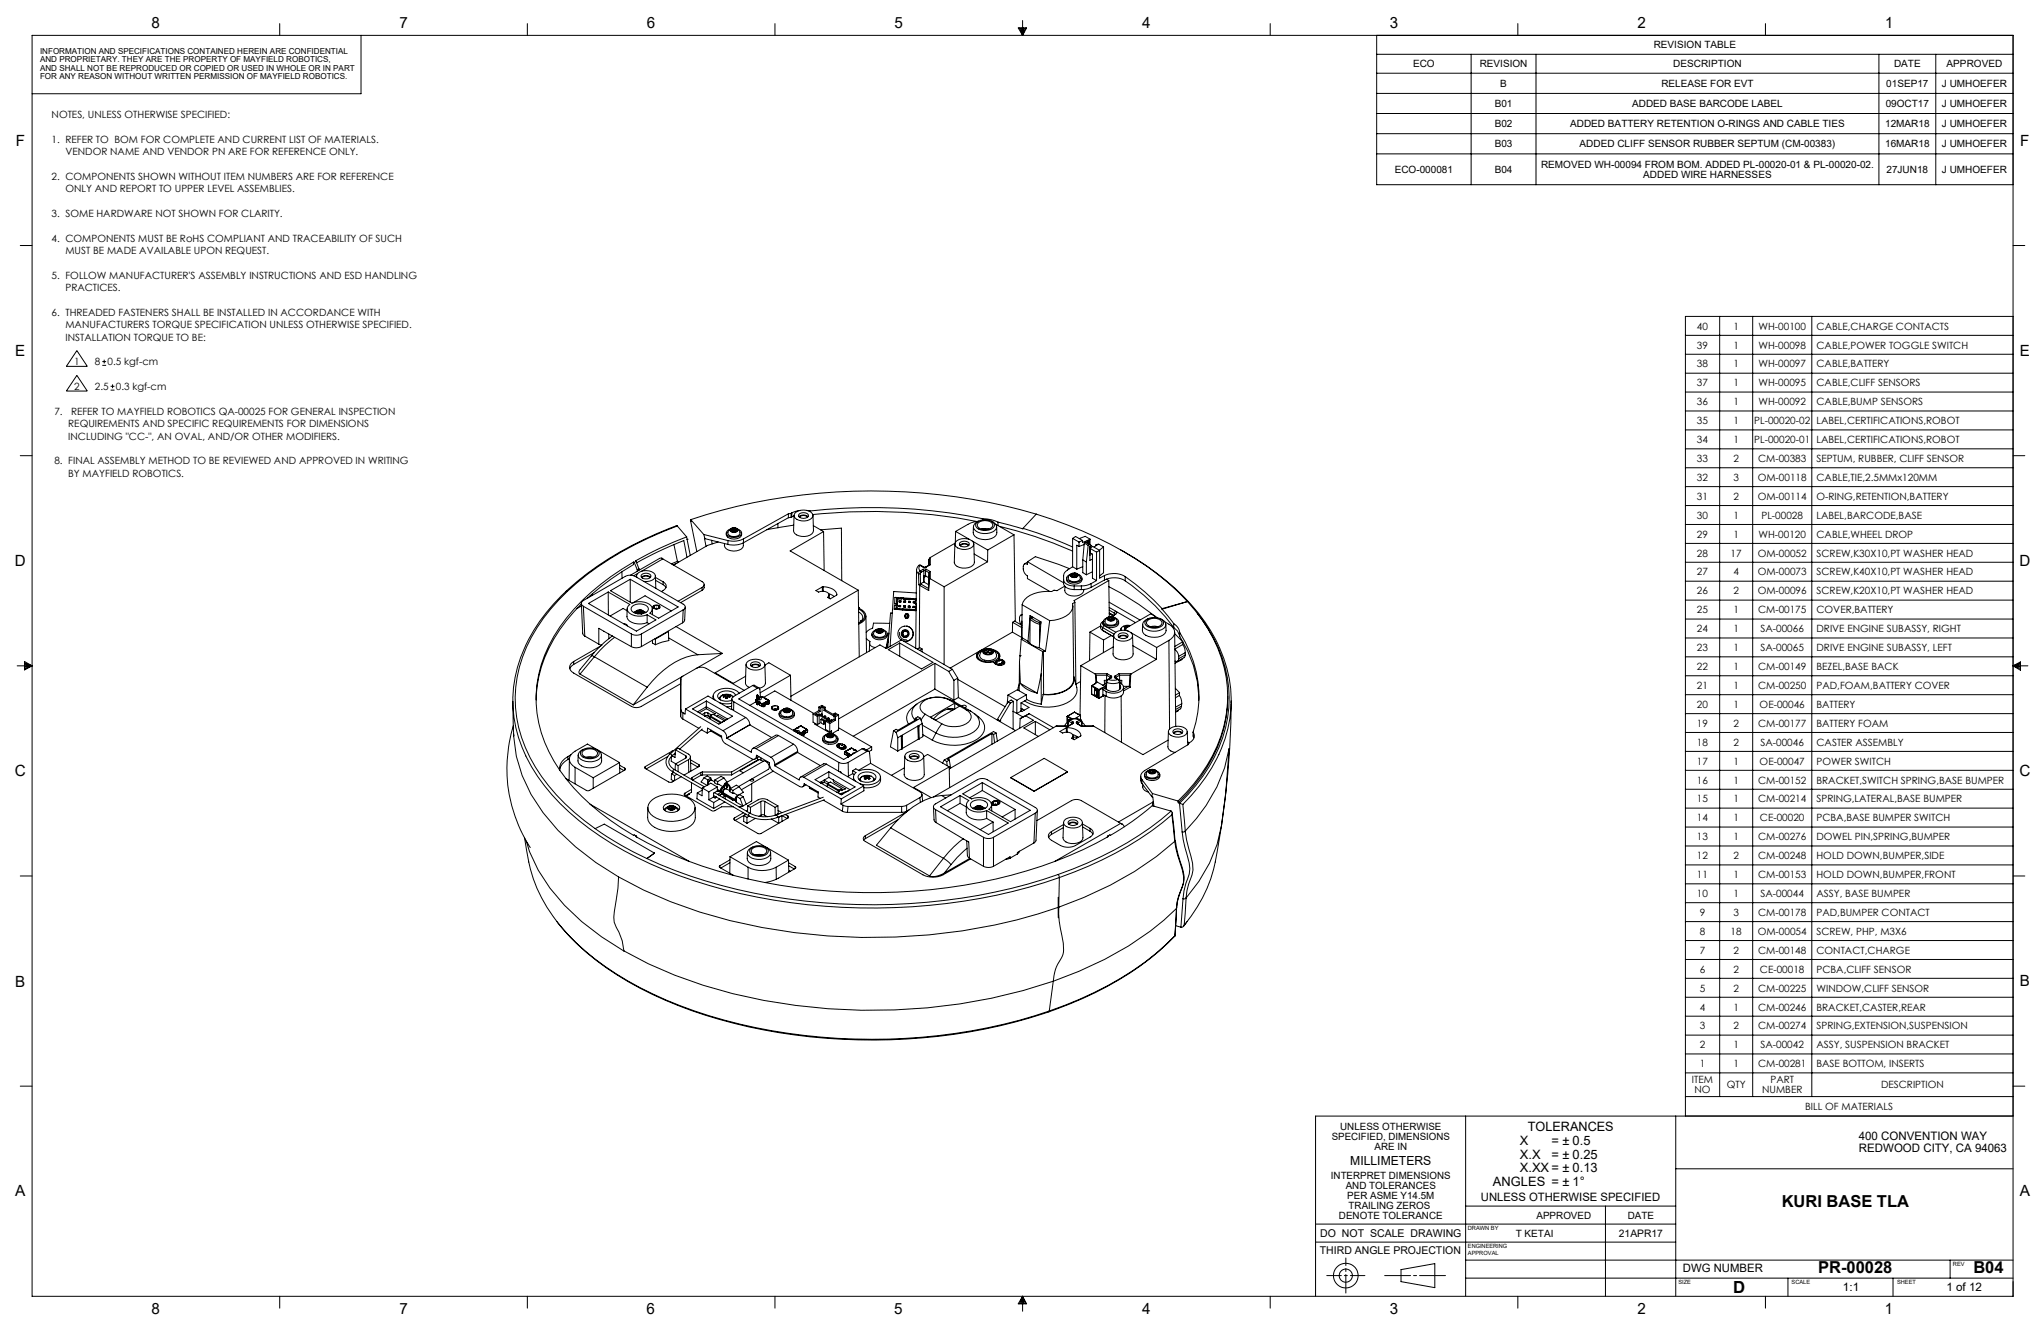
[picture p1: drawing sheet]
<svg xmlns="http://www.w3.org/2000/svg" width="864mm" height="559mm" viewBox="0 0 864 559" stroke-linecap="round" stroke-linejoin="round" font-family="sans-serif">
<defs><g id="words">
<text font-size="7.1" x="733.4" y="546.9">D</text>
<g font-size="7">
<text x="753.9" y="510.5">KURI BASE TLA</text>
<text x="769.3" y="538.6">PR-00028</text>
<text x="835" y="538.6">B04</text>
</g>
<g font-size="6.5">
<text x="64.2" y="11.9">8</text>
<text x="169" y="12">7</text>
<text x="273.6" y="11.9">6</text>
<text x="378.5" y="11.9">5</text>
<text x="483.3" y="12">4</text>
<text x="588.1" y="11.9">3</text>
<text x="692.9" y="12">2</text>
<text x="797.6" y="12">1</text>
<text x="6.7" y="61.8">F</text>
<text x="854.8" y="61.8">F</text>
<text x="6.5" y="150.7">E</text>
<text x="854.6" y="150.7">E</text>
<text x="6.3" y="239.5">D</text>
<text x="854.5" y="239.5">D</text>
<text x="6.3" y="328.3">C</text>
<text x="854.5" y="328.3">C</text>
<text x="6.4" y="417.3">B</text>
<text x="854.7" y="417.2">B</text>
<text x="6.5" y="506.1">A</text>
<text x="854.7" y="506">A</text>
<text x="64.1" y="555.9">8</text>
<text x="169" y="555.8">7</text>
<text x="273.6" y="555.8">6</text>
<text x="378.4" y="555.8">5</text>
<text x="483.3" y="555.9">4</text>
<text x="588" y="555.9">3</text>
<text x="692.8" y="555.9">2</text>
<text x="797.6" y="555.9">1</text>
</g>
<g font-size="5.5">
<text x="646.5" y="478.6">TOLERANCES</text>
<text x="643.1" y="484.6">X</text>
<text x="656.5" y="484.6">= ± 0.5</text>
<text x="643.1" y="490.1">X.X</text>
<text x="656.5" y="490.1">= ± 0.25</text>
<text x="643.1" y="495.9">X.XX = ± 0.13</text>
<text x="631.7" y="501.7">ANGLES = ± 1°</text>
</g>
<text font-size="5.3" x="571.3" y="493">MILLIMETERS</text>
<g font-size="4.9">
<text x="786.5" y="482.1">400 CONVENTION WAY</text>
<text x="786.6" y="487.4">REDWOOD CITY, CA 94063</text>
<text x="626.6" y="507.9">UNLESS OTHERWISE SPECIFIED</text>
<text x="712.1" y="538.2">DWG NUMBER</text>
<text x="779.8" y="546.3">1:1</text>
<text x="823.6" y="546.3">1 of 12</text>
</g>
<g font-size="4.5">
<text x="558.6" y="523.2">DO NOT SCALE DRAWING</text>
<text x="558.5" y="530.6">THIRD ANGLE PROJECTION</text>
</g>
<text font-size="4.4" x="685" y="523.2">21APR17</text>
<g font-size="4.2">
<text x="699.7" y="20.5">REVISION TABLE</text>
<text x="597.9" y="28.5">ECO</text>
<text x="626.1" y="28.5">REVISION</text>
<text x="708" y="28.5">DESCRIPTION</text>
<text x="801.4" y="28.5">DATE</text>
<text x="823.7" y="28.5">APPROVED</text>
<text x="634.8" y="36.8">B</text>
<text x="703" y="36.8">RELEASE FOR EVT</text>
<text x="798.1" y="36.8">01SEP17</text>
<text x="821.7" y="36.8">J UMHOEFER</text>
<text x="632.4" y="45.3">B01</text>
<text x="690.6" y="45.3">ADDED BASE BARCODE LABEL</text>
<text x="797.9" y="45.3">09OCT17</text>
<text x="821.7" y="45.3">J UMHOEFER</text>
<text x="21.8" y="49.9">NOTES, UNLESS OTHERWISE SPECIFIED:</text>
<text x="632.4" y="53.8">B02</text>
<text x="664.4" y="53.8">ADDED BATTERY RETENTION O-RINGS AND CABLE TIES</text>
<text x="797.6" y="53.8">12MAR18</text>
<text x="821.7" y="53.8">J UMHOEFER</text>
<text x="21.8" y="60.3">1. REFER TO BOM FOR COMPLETE AND CURRENT LIST OF MATERIALS.</text>
<text x="27.7" y="65.6">VENDOR NAME AND VENDOR PN ARE FOR REFERENCE ONLY.</text>
<text x="632.4" y="62.4">B03</text>
<text x="668.4" y="62.4">ADDED CLIFF SENSOR RUBBER SEPTUM (CM-00383)</text>
<text x="797.6" y="62.4">16MAR18</text>
<text x="821.7" y="62.4">J UMHOEFER</text>
<text x="652" y="71">REMOVED WH-00094 FROM BOM. ADDED PL-00020-01 &amp; PL-00020-02.</text>
<text x="21.8" y="76">2. COMPONENTS SHOWN WITHOUT ITEM NUMBERS ARE FOR REFERENCE</text>
<text x="590.1" y="73.2">ECO-000081</text>
<text x="632.4" y="73.2">B04</text>
<text x="695.3" y="75.3">ADDED WIRE HARNESSES</text>
<text x="798.2" y="73.2">27JUN18</text>
<text x="821.7" y="73.2">J UMHOEFER</text>
<text x="27.7" y="81.3">ONLY AND REPORT TO UPPER LEVEL ASSEMBLIES.</text>
<text x="21.8" y="91.7">3. SOME HARDWARE NOT SHOWN FOR CLARITY.</text>
<text x="21.8" y="102.2">4. COMPONENTS MUST BE RoHS COMPLIANT AND TRACEABILITY OF SUCH</text>
<text x="27.7" y="107.4">MUST BE MADE AVAILABLE UPON REQUEST.</text>
<text x="21.8" y="117.9">5. FOLLOW MANUFACTURER'S ASSEMBLY INSTRUCTIONS AND ESD HANDLING</text>
<text x="27.7" y="123.1">PRACTICES.</text>
<text x="21.8" y="133.6">6. THREADED FASTENERS SHALL BE INSTALLED IN ACCORDANCE WITH</text>
<text x="27.7" y="138.8">MANUFACTURERS TORQUE SPECIFICATION UNLESS OTHERWISE SPECIFIED.</text>
<text x="718" y="139.4">40</text>
<text x="733.5" y="139.4">1</text>
<text x="744.1" y="139.4">WH-00100</text>
<text x="768.6" y="139.4">CABLE,CHARGE CONTACTS</text>
<text x="27.7" y="144.1">INSTALLATION TORQUE TO BE:</text>
<text x="718" y="147.4">39</text>
<text x="733.5" y="147.4">1</text>
<text x="744.1" y="147.4">WH-00098</text>
<text x="768.6" y="147.4">CABLE,POWER TOGGLE SWITCH</text>
<text x="31.4" y="154.4">1</text>
<text x="40.1" y="154.5">8</text>
<text x="45.5" y="154.5">0.5 kgf-cm</text>
<text x="718" y="155.4">38</text>
<text x="733.4" y="155.4">1</text>
<text x="744.1" y="155.4">WH-00097</text>
<text x="768.6" y="155.4">CABLE,BATTERY</text>
<text x="31.4" y="164.9">2</text>
<text x="40.1" y="165">2.5</text>
<text x="49" y="165">0.3 kgf-cm</text>
<text x="718" y="163.4">37</text>
<text x="733.4" y="163.4">1</text>
<text x="744.1" y="163.4">WH-00095</text>
<text x="768.6" y="163.4">CABLE,CLIFF SENSORS</text>
<text x="718" y="171.4">36</text>
<text x="733.4" y="171.4">1</text>
<text x="744.1" y="171.4">WH-00092</text>
<text x="768.6" y="171.4">CABLE,BUMP SENSORS</text>
<text x="23" y="175.5">7.</text>
<text x="30" y="175.5">REFER TO MAYFIELD ROBOTICS QA-00025 FOR GENERAL INSPECTION</text>
<text x="718" y="179.4">35</text>
<text x="733.4" y="179.4">1</text>
<text x="742.3" y="179.4">PL-00020-02</text>
<text x="768.6" y="179.4">LABEL,CERTIFICATIONS,ROBOT</text>
<text x="28.9" y="180.7">REQUIREMENTS AND SPECIFIC REQUIREMENTS FOR DIMENSIONS</text>
<text x="28.9" y="185.9">INCLUDING &quot;CC-&quot;, AN OVAL, AND/OR OTHER MODIFIERS.</text>
<text x="718" y="187.4">34</text>
<text x="733.4" y="187.4">1</text>
<text x="742.3" y="187.4">PL-00020-01</text>
<text x="768.6" y="187.4">LABEL,CERTIFICATIONS,ROBOT</text>
<text x="23" y="196.4">8. FINAL ASSEMBLY METHOD TO BE REVIEWED AND APPROVED IN WRITING</text>
<text x="718" y="195.4">33</text>
<text x="733.4" y="195.4">2</text>
<text x="743.9" y="195.4">CM-00383</text>
<text x="768.6" y="195.4">SEPTUM, RUBBER, CLIFF SENSOR</text>
<text x="28.9" y="201.6">BY MAYFIELD ROBOTICS.</text>
<text x="718" y="203.4">32</text>
<text x="733.4" y="203.4">3</text>
<text x="743.8" y="203.4">OM-00118</text>
<text x="768.6" y="203.4">CABLE,TIE,2.5MMx120MM</text>
<text x="718" y="211.4">31</text>
<text x="733.4" y="211.4">2</text>
<text x="743.8" y="211.4">OM-00114</text>
<text x="768.6" y="211.4">O-RING,RETENTION,BATTERY</text>
<text x="718" y="219.4">30</text>
<text x="733.4" y="219.4">1</text>
<text x="745.3" y="219.4">PL-00028</text>
<text x="768.6" y="219.4">LABEL,BARCODE,BASE</text>
<text x="718" y="227.4">29</text>
<text x="733.4" y="227.4">1</text>
<text x="744.1" y="227.4">WH-00120</text>
<text x="768.6" y="227.4">CABLE,WHEEL DROP</text>
<text x="718" y="235.4">28</text>
<text x="732.3" y="235.4">17</text>
<text x="743.8" y="235.4">OM-00052</text>
<text x="768.6" y="235.4">SCREW,K30X10,PT WASHER HEAD</text>
<text x="718" y="243.4">27</text>
<text x="733.4" y="243.4">4</text>
<text x="743.8" y="243.4">OM-00073</text>
<text x="768.6" y="243.4">SCREW,K40X10,PT WASHER HEAD</text>
<text x="718" y="251.4">26</text>
<text x="733.4" y="251.4">2</text>
<text x="743.8" y="251.4">OM-00096</text>
<text x="768.6" y="251.4">SCREW,K20X10,PT WASHER HEAD</text>
<text x="718" y="259.4">25</text>
<text x="733.4" y="259.4">1</text>
<text x="743.9" y="259.4">CM-00175</text>
<text x="768.6" y="259.4">COVER,BATTERY</text>
<text x="718" y="267.4">24</text>
<text x="733.4" y="267.4">1</text>
<text x="744.9" y="267.4">SA-00066</text>
<text x="768.6" y="267.4">DRIVE ENGINE SUBASSY, RIGHT</text>
<text x="718" y="275.4">23</text>
<text x="733.4" y="275.4">1</text>
<text x="744.9" y="275.4">SA-00065</text>
<text x="768.6" y="275.4">DRIVE ENGINE SUBASSY, LEFT</text>
<text x="718" y="283.4">22</text>
<text x="733.4" y="283.4">1</text>
<text x="743.9" y="283.4">CM-00149</text>
<text x="768.6" y="283.4">BEZEL,BASE BACK</text>
<text x="718" y="291.4">21</text>
<text x="733.4" y="291.4">1</text>
<text x="743.9" y="291.4">CM-00250</text>
<text x="768.6" y="291.4">PAD,FOAM,BATTERY COVER</text>
<text x="718" y="299.4">20</text>
<text x="733.4" y="299.4">1</text>
<text x="744.6" y="299.4">OE-00046</text>
<text x="768.6" y="299.4">BATTERY</text>
<text x="718" y="307.4">19</text>
<text x="733.4" y="307.4">2</text>
<text x="743.9" y="307.4">CM-00177</text>
<text x="768.6" y="307.4">BATTERY FOAM</text>
<text x="718" y="315.4">18</text>
<text x="733.4" y="315.4">2</text>
<text x="744.9" y="315.4">SA-00046</text>
<text x="768.6" y="315.4">CASTER ASSEMBLY</text>
<text x="718" y="323.5">17</text>
<text x="733.4" y="323.5">1</text>
<text x="744.6" y="323.5">OE-00047</text>
<text x="768.6" y="323.5">POWER SWITCH</text>
<text x="718" y="331.5">16</text>
<text x="733.4" y="331.5">1</text>
<text x="743.9" y="331.5">CM-00152</text>
<text x="768.6" y="331.5">BRACKET,SWITCH SPRING,BASE BUMPER</text>
<text x="718" y="339.5">15</text>
<text x="733.4" y="339.5">1</text>
<text x="743.9" y="339.5">CM-00214</text>
<text x="768.6" y="339.5">SPRING,LATERAL,BASE BUMPER</text>
<text x="718" y="347.5">14</text>
<text x="733.4" y="347.5">1</text>
<text x="744.7" y="347.5">CE-00020</text>
<text x="768.6" y="347.5">PCBA,BASE BUMPER SWITCH</text>
<text x="718" y="355.5">13</text>
<text x="733.4" y="355.5">1</text>
<text x="743.9" y="355.5">CM-00276</text>
<text x="768.6" y="355.5">DOWEL PIN,SPRING,BUMPER</text>
<text x="718" y="363.5">12</text>
<text x="733.4" y="363.5">2</text>
<text x="743.9" y="363.5">CM-00248</text>
<text x="768.6" y="363.5">HOLD DOWN,BUMPER,SIDE</text>
<text x="718" y="371.5">11</text>
<text x="733.4" y="371.5">1</text>
<text x="743.9" y="371.5">CM-00153</text>
<text x="768.6" y="371.5">HOLD DOWN,BUMPER,FRONT</text>
<text x="718" y="379.5">10</text>
<text x="733.4" y="379.5">1</text>
<text x="744.9" y="379.5">SA-00044</text>
<text x="768.6" y="379.5">ASSY, BASE BUMPER</text>
<text x="719.2" y="387.5">9</text>
<text x="733.4" y="387.5">3</text>
<text x="743.9" y="387.5">CM-00178</text>
<text x="768.6" y="387.5">PAD,BUMPER CONTACT</text>
<text x="719.2" y="395.5">8</text>
<text x="732.2" y="395.5">18</text>
<text x="743.7" y="395.5">OM-00054</text>
<text x="768.6" y="395.5">SCREW, PHP, M3X6</text>
<text x="719.2" y="403.5">7</text>
<text x="733.4" y="403.5">2</text>
<text x="743.9" y="403.5">CM-00148</text>
<text x="768.6" y="403.5">CONTACT,CHARGE</text>
<text x="719.2" y="411.5">6</text>
<text x="733.4" y="411.5">2</text>
<text x="744.7" y="411.5">CE-00018</text>
<text x="768.6" y="411.5">PCBA,CLIFF SENSOR</text>
<text x="719.2" y="419.5">5</text>
<text x="733.4" y="419.5">2</text>
<text x="743.9" y="419.5">CM-00225</text>
<text x="768.6" y="419.5">WINDOW,CLIFF SENSOR</text>
<text x="719.2" y="427.5">4</text>
<text x="733.4" y="427.5">1</text>
<text x="743.9" y="427.5">CM-00246</text>
<text x="768.6" y="427.5">BRACKET,CASTER,REAR</text>
<text x="719.2" y="435.5">3</text>
<text x="733.4" y="435.5">2</text>
<text x="743.9" y="435.5">CM-00274</text>
<text x="768.6" y="435.5">SPRING,EXTENSION,SUSPENSION</text>
<text x="719.2" y="443.5">2</text>
<text x="733.4" y="443.5">1</text>
<text x="744.9" y="443.5">SA-00042</text>
<text x="768.6" y="443.5">ASSY, SUSPENSION BRACKET</text>
<text x="719.2" y="451.5">1</text>
<text x="733.4" y="451.5">1</text>
<text x="743.9" y="451.5">CM-00281</text>
<text x="768.6" y="451.5">BASE BOTTOM, INSERTS</text>
<text x="715.9" y="458.3">ITEM</text>
<text x="730.6" y="460.4">QTY</text>
<text x="749.1" y="458.3">PART</text>
<text x="795.9" y="460.4">DESCRIPTION</text>
<text x="717" y="462.5">NO</text>
<text x="745.6" y="462.5">NUMBER</text>
<text x="763.8" y="469.5">BILL OF MATERIALS</text>
<text x="567.1" y="478">UNLESS OTHERWISE</text>
<text x="563.5" y="482.3">SPECIFIED, DIMENSIONS</text>
<text x="581.6" y="486.5">ARE IN</text>
<text x="563.1" y="498.8">INTERPRET DIMENSIONS</text>
<text x="569.4" y="503.1">AND TOLERANCES</text>
<text x="570.1" y="507.3">PER ASME Y14.5M</text>
<text x="566.6" y="515.8">DENOTE TOLERANCE</text>
<text x="570.6" y="511.5">TRAILING ZEROS</text>
<text x="650.1" y="515.7">APPROVED</text>
<text x="688.8" y="515.8">DATE</text>
<text x="641.4" y="523.2">T KETAI</text>
</g>
<g font-size="3.5">
<text x="16.9" y="22.9">INFORMATION AND SPECIFICATIONS CONTAINED HEREIN ARE CONFIDENTIAL</text>
<text x="16.9" y="26.4">AND PROPRIETARY. THEY ARE THE PROPERTY OF MAYFIELD ROBOTICS,</text>
<text x="16.9" y="30">AND SHALL NOT BE REPRODUCED OR COPIED OR USED IN WHOLE OR IN PART</text>
<text x="16.9" y="33.5">FOR ANY REASON WITHOUT WRITTEN PERMISSION OF MAYFIELD ROBOTICS.</text>
</g>
<g font-size="2.4">
<text x="621.1" y="520.4">DRAWN BY</text>
<text x="621.1" y="528">ENGINEERING</text>
<text x="621.1" y="530.8">APPROVAL</text>
<text x="826.3" y="535.7">REV</text>
<text x="710.2" y="543.3">SIZE</text>
<text x="758.1" y="543.3">SCALE</text>
<text x="802.7" y="543.4">SHEET</text>
</g>
</g></defs>
<g fill="none" stroke="#000" stroke-width=".42">
<path d="M13.6 15h838.2v533.4h-838.2zM118.4 10v5M152.8 15v24.7h-139.2M223.1 10v5M327.9 10v5M430.8 11.8h3.6l-1.7 3.2zM431.5 11.8l1.2 3.2M432.1 11.8l.6 3.2M432.7 8.7v6.3M433.1 11.8l-.4 3.2M433.8 11.8l-1.1 3.2M537.5 10v5"/>
<path d="M582.5 15v63.1h269.3M642.2 10v5M747 10v5M582.5 23h269.3M582.5 39.5h269.3M582.5 31h269.3M622.5 23v55.1M649.9 23v55.1M795 23v55.1M819.1 23v55.1M582.5 48h269.3M582.5 56.6h269.3"/>
<path d="M582.5 65.1h269.3M8.6 103.9h5M851.8 103.9h5M727.6 133.8v330.1M741.6 133.8v330.1M766.6 133.8v330.1M851.8 133.8h-138.7v338.3M32.5 148.3l4.4 6.7h-8.8zM32.5 158.8l4.4 6.6h-8.8zM43.3 154.6h1.6M43.3 153h1.6M44.1 152.2v1.5"/>
<path d="M713.1 141.9h138.7M713.1 149.9h138.7M713.1 157.9h138.7M46.8 165h1.6M46.8 163.4h1.6M47.6 162.6v1.6M713.1 165.8h138.7M713.1 173.8h138.7M8.6 192.8h5M713.1 181.9h138.7M713.1 189.9h138.7M713.1 197.9h138.7"/>
<path d="M851.8 192.8h5M292.3 219.8l.1 .8-.2-.3M292.3 219.8l5.5 6.3M333.6 217.3v1.7M333.6 217.3l-19 10.7M333.6 219l-19 10.6M334.7 217.2l-1.1 .1M334.7 217.2v1.6M334.7 218.8l-1.1 .2M335 217l-.3 .2M335 217v1.7M335 218.7l-.3 .1"/>
<path d="M336 218l-.2 6.5a3.9 3.9 0 0 0 4.7 2.4 3.6 3.6 0 0 0 3.7-2.4l-.2-6.5M336 218.2l-1 .5M336.3 217.1a5.5 5.5 0 0 1 7.4 .2 1.75 1.75 0 0 1-1.1 2.5 5.3 5.3 0 0 1-6.5-1.3zM338 217.6a2.62 2.62 0 0 1 4.1 .5 2.47 2.47 0 0 1-4.2 0zM338.1 218.6a2.87 2.87 0 0 1 3.8 0M338.3 218.8a2.27 2.27 0 0 1 3.4 0M338.6 215.9l-3.6 1.1M341.4 215.9l1.3 .2M342.7 216.1a235.9 235.9 0 0 1 73.1 3.3M342.7 216.1v.3M343.9 217.7a235.9 235.9 0 0 1 69.6 2.9M415.8 219.4a14.7 14.7 0 0 1 6.5 1.5"/>
<path d="M415.8 219.4v.5M438.5 217.5a155.7 155.7 0 0 1 56.2 29.4l7.8 7.6M438.5 217.5a249.7 249.7 0 0 0-146.2 2.3M438.5 217.5l-5.6 6M713.1 205.8h138.7M713.1 213.9h138.7M268 237.8l.4 .1M268 237.8a87.5 87.5 0 0 0-35.7 35.3 50.1 50.1 0 0 0 4.6 52.7 95.9 95.9 0 0 0 31.1 27.5l.4-.1 .8 .4M268 237.8v1a113.3 113.3 0 0 0-19.5 14.3M268.4 237.9l1.2 3.1M269.2 237.5l-.8 .4M269.2 237.5l1.1 3.1"/>
<path d="M280.1 236.1l-1 .1-12.3 7.1M280.1 236.1l.4 .3M280.1 236.1v.2M280.5 236.4l16.6 9.6a1.31 1.31 0 0 1 .9 1.3 1.31 1.31 0 0 1-.9 1.2M280.5 236.4l-9.1 5.3M285.2 230.5l1.4 7M286 238.4l-1.2 .5M286.6 222.5l-.2-.1a139.9 139.9 0 0 0-46.9 27.8M286.6 222.5a139.7 139.7 0 0 0-46.5 27.6M286.6 222.5l3.9 4.6M286.6 237.5l.2 .6M286.6 237.5l-2.5 1"/>
<path d="M286.6 237.5l.6 .3M290.5 227.1a151.3 151.3 0 0 0-21.6 10.2l.3 .2M290.5 227.1l.2 1M290.7 235.8l-1.4-7.1a153 153 0 0 0-19.9 9.4M290.7 228.1h.1M290.7 228.1l1.4 6.8M292.1 220.2l.1 .1M292.2 220.3h.1M292.2 220.3l2.7 13.1M292.4 220.2l-.2 .1M297.8 226.1l10.2 2.6M297.8 226.1l.5 1.8"/>
<path d="M298.3 227.9l-.2-.3 .6 3.5M298.3 227.9l9.7 2.4M301.1 228.5l.2 1.5M303.9 229.3l-4.5 1.4-14.4 8.3M307.3 225.5a2.57 2.57 0 0 0 3.3 2.5 2.95 2.95 0 0 0 3.2-1.9v-.6M308 228.7v1.6M308.6 224.1a2.62 2.62 0 0 1 2.8-.7 2.62 2.62 0 0 1 1.7 2.3 3.2 3.2 0 0 1-5.2-.1zM308.9 223.9a1.56 1.56 0 0 0-1.6 1.4 1.56 1.56 0 0 0 1.3 1.7 4.3 4.3 0 0 0 5.1-1.1 1.62 1.62 0 0 0-1.4-2M309.1 223.7l1.8-.4a1.21 1.21 0 0 1 1.3 1.1 1.9 1.9 0 0 1-3.3-.3zM309.1 224.3l.9 .7M309.1 224.3l.7 .6M309.4 224.3h-.3"/>
<path d="M309.4 224.3v.2M309.7 224.5h.4M309.7 224v.8M309.8 223.6l-.7 .7M309.8 224.9l.2 .1M309.8 223.6l-.2 .6-.2 .1M309.8 223.6l.3 .1M309.8 224.9h.1M310.1 223.7v.8M310.8 224.5h-.7M310.8 224.5h.5M310.8 223.7h-.7"/>
<path d="M310.8 223.7v.8M311.1 223.5l-1.3 .1M311.1 223.5l.9 .7M311.1 223.5l.3 .6 .3 .1M311.1 223.5l-.3 .2M311.3 223.9l.1 1M311.3 224.9l-1.3 .1M311.4 224.8l-.1 .1M311.4 224.8h.1M311.7 224.2h.3M311.7 224.2v.3M311.7 224.5l-.3 .3"/>
<path d="M312 224.2l-.7 .7M312 224.2l-.3 .3M314.5 229.6a2.67 2.67 0 0 1-2.8 3.4 4.1 4.1 0 0 1-5.2-2.2l.1-.9M314.6 228a9.7 9.7 0 0 1-6.6 .7M314.6 229.6a9.7 9.7 0 0 1-6.6 .7M314.6 228v1.6M329.1 221.5l.1 1.8M335.8 222.1l-11.3 2M344.1 222.4l4.4 2.5M347.2 224.1l8.8-.7 .2 22.2M348.5 224.9l-14.2 8.1 28.8 16.7M348.5 224.9l.2 16.4"/>
<path d="M388.8 239.1l-.8 1.2-.2 .9M389.4 239.2h-.6h.8M389.4 239.2a1.43 1.43 0 0 0 0 2.3M389.4 239.2l1.2 .7M389.6 239.1l-.2 .1M389.6 239.1l1.2 .7M390.6 239.9h1.4M390.8 239.8h.9M390.8 239.8l-.2 .1M391.7 239.8l.3 .1M393.1 236.6l-.1 2.5M393.1 236.6v2.4"/>
<path d="M393.6 238.9l-1.9 .9M393.6 235.8l-.5 .8M393.6 238.9l-1.6 1M393.6 235.8v3.1M404 230.1l-.2 7.7a3.8 3.8 0 0 0 4.7 2.5 3.6 3.6 0 0 0 3.8-2.5l-.3-7.7M404.1 229.8l-10.5 6M404.4 224.8l5.8 3.4M404.4 224.8l-.2 4.7M404.4 229.2a5.5 5.5 0 0 1 7.4 .2 2.1 2.1 0 0 1-2.2 2.8 4.9 4.9 0 0 1-5.5-1.6zM406.1 229.7a2.65 2.65 0 0 1 4 .4 2.4 2.4 0 0 1-4.2 0zM406.1 230.6a2.87 2.87 0 0 1 3.9 0M406.4 230.9a2.27 2.27 0 0 1 3.3 0"/>
<path d="M411.4 228.9l6.5 3.8M411.9 222.8l-.1 2.5a4.4 4.4 0 0 0 5.1 3 4.2 4.2 0 0 0 4.9-3l-.1-2.5M412.2 234.4l5.7 3.2M413.1 221.2a5.4 5.4 0 0 1 7.4 .2 1.75 1.75 0 0 1-1.1 2.5 5.3 5.3 0 0 1-6.5-1.3zM413.9 220.5a2.36 2.36 0 0 0-2 2.3 2.36 2.36 0 0 0 1.9 2.3 6.8 6.8 0 0 0 7.7-1.4 2.36 2.36 0 0 0-1.9-3.2M413.9 221.2a4.5 4.5 0 0 1 6 .4 1.66 1.66 0 0 1-1.4 2.2 4 4 0 0 1-5-1.4zM414 220.5h-.2a18.9 18.9 0 0 0-9.4 4.3M415.2 223.8l1.9-.2 1.3 .2M417.9 237.6l-18.4 10.6M417.9 232.7v4.9M421.4 221.8l7.6 4.4M422.3 220.9l10.6 2.8v-.2"/>
<path d="M422.3 220.9v1.4M422.9 222.6a177.2 177.2 0 0 1 30.9 10.6M429 226.2l-11.1 6.5M429 226.2l.6 36.7M432.9 223.5a165.5 165.5 0 0 1 20.9 7.9M434.8 237.8l-1.4 .8M434.8 237.6l3.3-2.1 14.4 5.1M434.8 237.6v1.2a1.35 1.35 0 0 0-1.7 .2 1.35 1.35 0 0 0-.1 1.7v.4a3.7 3.7 0 0 0 1.7 2.5v1.2l9.6 5.5M434.8 237.6l15.2 8.9M453.8 239.7a5.5 5.5 0 0 0-3.8 3.8v3.3a4 4 0 0 0 4.5 2.6M453.8 239.7l1.8 1.1M453.8 227.8l1.3-.9 2.9 1.7"/>
<path d="M453.8 227.8l2.8 1.5M453.8 227.8v11.9M456.6 229.3v1.9M456.6 231.2l-1-.6v10.2M456.7 227.8l2.5-.9 2 1.2M458 228.6l-1.4 .7M458 228.6v.8l2.1-.7M458.2 239.7l-2.6 1.1M458.2 236.9v5.4l1.5 .8M458.2 236.9l1.5 .8M458.8 230.3l-2.2 .9M458.8 229.7l-.6 7.2"/>
<path d="M458.8 229.7l1.6 1M458.8 229.7l.6-.4 1.8 1M459.3 229.4l1.8 1M459.7 237.7v5.4M460.1 228.7v1M460.4 230.7l-.7 7M460.5 228.5l.3 .2M460.5 228.5l-.4 .2M460.5 228.5v1.4M460.5 229.6l-.4 .1M460.8 228.7v1.4M461 228.6l-.2 .1"/>
<path d="M461 228.6v1.6M461.1 230.4l-.7 .3M461.2 234.7v.1M461.2 230.3l.6 .6-.6 .3v5.8l1-.5M461.2 230.3l-.1 .1M461.2 228.1v2.3M461.2 231.2v2.7M461.2 228.1l-.2 .5M461.2 233.9v.2M461.2 233.9l1 .6M461.3 232l2.7 1.6M461.3 232l1-.9 3 1.7"/>
<path d="M461.3 232v1.9l.9 .6v10.1l1.8 1M463.7 230.8l-.7 .7M463.8 230.4l.3 .2-.4 .2M463.8 230.4l1.1-.2 2 1.2M463.8 230.4v.4M464 233.6v12M465.3 232.8v11.7l2-1M465.3 232.8l-1.3 .8M466.9 231.4v10.9l-1.6 1.3M466.9 231.4l-1.7 1.4M474.1 232.6a106.9 106.9 0 0 1 35.7 30.4l2.5 3.8 3.4 6.4M713.1 221.9h138.7"/>
<path d="M713.1 229.9h138.7M713.1 237.8h138.7M239.5 250.2a76.4 76.4 0 0 0-17.2 23M240.1 250.1a68.3 68.3 0 0 0-21.3 36.3 54.6 54.6 0 0 0 10.3 42 93.3 93.3 0 0 0 22.7 22.1M240.1 250.1l-.6 .1M246 255.3l.6 12.6 .8 1.2M246 255.5a59 59 0 0 0-19.2 40.6M246 256.3l-1.9 1.1M246.8 256.5a1.3 1.3 0 0 1-.8-1.2 1.3 1.3 0 0 1 .8-1.3l17.7-10.2a4.5 4.5 0 0 1 4.3 0l20.3 11.8a1.28 1.28 0 0 1 .8 1.2 1.28 1.28 0 0 1-.8 1.2M246.8 256.5l20.4 11.7M246.8 256.5l.6 12.6M249.8 252.1v.2"/>
<path d="M250.6 251.4v.5M257.4 250.4l9.1 5.3a2.34 2.34 0 0 0-1.1 2.5 2.34 2.34 0 0 0 2 1.8 8.5 8.5 0 0 0 6.4 .1M257.4 250.4l-8.4 4.9 20.3 11.7 8.2-4.8-3.7-2.1M257.4 250.4v9.7M258.3 249.9l8.4-4.9 20.2 11.8-8.2 4.7-3.7-2.1a2.36 2.36 0 0 0 .9-2.5 2.36 2.36 0 0 0-2-1.8 8.4 8.4 0 0 0-6.5 .1zM263.1 241.9l.1 2.7M265.3 258.4l-1.6-1-5.5 3.2M265.4 257.6l-.1 3.2a4.1 4.1 0 0 0 4.5 3.1l2.8-.1 1.2-.4M266.7 245v9.7M267.4 256.6a4.8 4.8 0 0 1 6.9 .6 3.2 3.2 0 0 1-4.2 2.5 2.79 2.79 0 0 1-3-2.5zM267.8 255l5.1-3 11.2 6.4M268.9 258.7l-.8 .4"/>
<path d="M269.3 259.5l-.3-.4a1.91 1.91 0 0 1 3.3-.3l-.3 .7M269.3 258.8l.4 .7M269.3 258.8l.4 .6M269.3 243.6v.6M269.5 244.2a1.86 1.86 0 0 1 1.7-2.5 5.4 5.4 0 0 1 5.9 1.2 1.73 1.73 0 0 1-1.2 2.5l-2.1 .6-1.4-.1M269.6 258.7l-.3 .1M269.6 258.7v.5M269.6 241v.7M269.7 259.4v.1M269.7 259.5l.2 .1M269.7 259.4v.2M269.8 258.2l-1.4 1"/>
<path d="M269.8 242.6l-1.7 1M270.1 259.3l-.3 .3M270.1 258.4l-.5 .3M270.1 258.4v.9M270.3 240.6v.7M270.3 258.2l-1 .6M270.3 258.2l1.4 .2M270.3 258.2l-.2 .2M270.3 258.2l.4 .2M270.3 240.6l-.7 .4M270.6 258l1.5 .4 .8 .8M270.7 259.2l-.4-.2-.2 .3"/>
<path d="M270.7 259.2l.6 .1M270.7 258.4l.6 .1M270.7 258.4v.8M271.3 259.7h.1M271.3 258.5v.8M271.4 243.2a2.62 2.62 0 0 1 4 .5 2.47 2.47 0 0 1-4.2 0zM271.4 244.2a2.87 2.87 0 0 1 3.9 0M271.6 259.2l-.3 .1M271.6 258.9v.5M271.7 258.4l.3 .8M271.7 258.4l.2 .7M271.7 258.4l-.4 .1"/>
<path d="M271.7 244.4a2.2 2.2 0 0 1 3.3 0M271.9 259.1l.1 .1M271.9 259.1v.2M272 259.2l-.6 .4M272 259.2l-.7 .5M272.5 258.7l.8 .4M276 257.6l.1 2.4M276.4 256.4l1.3-.5 1.1 .3 .5 .6a1.72 1.72 0 0 1-3 0zM276.4 256.8v.4M276.6 256.9l.9 .5M276.6 256.6l.3 .2-.3 .1M276.6 256.9l-.2 .3"/>
<path d="M276.6 256.6l-.2 .2M276.9 256.3l-.5 .5M277.3 243.6l.2 5.2M277.4 244.3l3.2 1.8M277.4 245.5l3.2 1.8M277.5 257.4l-.1 .2M277.7 257.3v.3M277.7 257.3l-.2 .1M277.7 257.3l.3 .1M278 257.4l.1 .2M278.6 256.3l.5 .5M278.9 256.6a1.91 1.91 0 0 0-2.3 0"/>
<path d="M278.9 256.9l-.9 .5M278.9 256.6l-.3 .2 .3 .1M278.9 256.9l.1 .3M278.9 256.6l.2 .2M279.1 256.8l.1 .4M280.6 246.1a1.94 1.94 0 0 1 1.3 1.9 1.94 1.94 0 0 1-1.3 1.8l-.7 .4M280.6 247.3l1.2 1.3M280.6 246.1v1.2M289.1 258l-17.7 10.2M289.1 258l-.3 5.5M289.9 256.8l-.2 5.5-.9 1.2M297.1 248.5l-10.2 5.8"/>
<path d="M297.1 248.5v1.2M297.1 249.7l-9.1 5.2M298 247.3l-.1 1.5-.8 .9M347.9 248.3l.1 1.9M348.3 248.2a5.1 5.1 0 0 1 5.8 3.5l-2.8 1.6-1.1-.6 .6-1.1a3.2 3.2 0 0 0-4.4-1.1l-1.2-.7 2.7-1.5M348.3 248.2l-.4 .1M348.3 248.2l.1 1.9M350.7 251.1l2.3 1.2M350.8 251.6l.1 1.5M363.1 249.7l-60.5 34.9 7.7 4.5 5.2-3M363.1 249.7l.5 28.1M363.3 256.9l.2 .1"/>
<path d="M363.3 257.2a3.6 3.6 0 0 1 2.9 4.3 4.8 4.8 0 0 1-2.8 2.4M363.3 257.6a3 3 0 0 1 2.5 3 3 3 0 0 1-2.4 3M363.3 258.8a2.48 2.48 0 0 1 1.8 2.2 2.48 2.48 0 0 1-1.5 2.5M363.5 257l-.1 .3M363.5 257v.4M376.8 259.4l-1.2 14.6M376.8 259.4h.7zM378.4 257.7l9.2 .6-.5-.1M378.4 257.7h1.1M378.5 255.3l1 .1M378.5 255.3l.2 .8M379.2 256.1l-.1 1.2 .4 .1"/>
<path d="M379.2 256.1h-.7l-.1 1.6M379.4 253.1l.5 .1M379.4 253.1l.4 .1M379.4 253.1l.1 2.3M379.5 255.4l-.1 .8-.2-.1M379.5 257.7l.1 .1M379.5 257.4v.3M379.5 257.4h.2M379.6 257.8h.8M379.7 257.4l-.1 .4M379.7 257.4h.7M379.7 253.2l.8 .1z"/>
<path d="M379.8 253.2h.1M379.8 252.8l-1.1-.1-.2 2.6M379.8 252.8v.4M379.8 252.8h.1M379.9 253.2h.1M379.9 253.2l1.7 .1M379.9 253.2l-.3 4.2M379.9 253.2l1.3 .1M379.9 252.8v.4M379.9 252.8l1.3 .1M380.3 256.6h.8M380.3 256.6h.3"/>
<path d="M380.4 257.8h.1M380.4 257.4v.4M380.4 257.4l.2 .1M380.4 254.6h.5M380.4 254.6h.8M380.5 257.8l5.9 .4M380.6 257.5l-.1 .3M380.6 257.5h1.4M380.9 256.1h-.5l-.1 .5M380.9 256.1l-.1 .5h.3M380.9 256.1l.2 .1v.4M380.9 254.6h.3"/>
<path d="M381 254.1h-.5l-.1 .5M381 254.1h.2v.5M381 254.1l-.1 .5M381.2 253.3h.4M381.2 252.9v.4M381.2 252.9h.4M381.6 252.9v.4M381.6 252.9l.6 .1M382 257.5v.5M382 257.5l3 .2M382.2 253.3l3 .2M382.2 253.3l3.4 .3"/>
<path d="M382.3 256.7h.5M382.3 256.7l.8 .1M382.4 254.7l.8 .1M382.4 254.7h.3M382.8 256.7l.3 .1M382.8 256.2h-.5v.5M382.8 256.2v.5M382.8 256.2l.3 .6M383 254.2l-.1 .5 .3 .1M383 254.2h-.5l-.1 .5M383 254.2l.2 .1v.5M383.6 259.9l-.3-.1 1.1 .1h-.5"/>
<path d="M383.8 259.9h.1M383.9 259.6l-.8 .5M383.9 259.9l.6 .4M384.3 256.8l.8 .1M384.3 256.8l.3 .1M384.4 254.8l.8 .1M384.4 254.8h.5M384.8 256.4l-.5-.1v.5M384.8 256.4h.3v.5M384.8 256.4v.5h.3M384.9 254.8l.3 .1M385 254.4l-.5-.1-.1 .5"/>
<path d="M385 254.4l-.1 .4M385 254.4l.2 .5M385 257.7v.4v-.4M385 257.7h.1M385 257.7l2.1 .1M385.2 253.5l.4 .1M385.2 253.1l-3-.2v.4M385.2 253.1v.4M385.2 253.1l.4 .1M385.6 253.2v.4M385.6 253.2h.6M386.2 253.6l1.5 .1h-.3"/>
<path d="M386.2 253.6h1.1M386.2 253.2l1.2 .1M386.2 253.2v.4M386.3 257h.7M386.3 257h.2M386.4 258.2h.7M386.4 257.8v.4M386.4 255h.8M386.4 255h.3M386.8 256.5v.5h.2M386.8 256.5h-.5v.5M386.8 256.5h.3l-.1 .5"/>
<path d="M386.9 254.5v.5h.3M386.9 254.5h.3v.5M386.9 254.5h-.5v.5M387.1 257.8v.4M387.3 253.6l.4 .1h-.4M387.4 253.3l-.1 .3M387.4 253.3h.3M387.4 253.7h.1M387.6 256.7l-.1 1.1h-.4M387.6 256.7h.1M387.6 255.9h.1M387.7 255.2l-.1 .7"/>
<path d="M387.7 250.8l-9.6-.6-1.5 23.3M387.8 241.2l-.3 33M387.8 241.2l.8 1.5M388.6 242.7h.8M388.6 242.7l.2 4.7M388.8 247.4l.3 .2M389.1 247.6l3.9 2.2M389.1 247.6l-.1 26.5M389.4 241.5l-.8 1.2M389.4 241.5l.3 .6M389.4 242.7l.1 4.3M389.5 247l-.4 .6"/>
<path d="M389.5 247h.1M389.5 247l-.7 .4M389.5 247l3.4 1.9M389.7 242.1l-.3 .6M390.6 240.8h1.4M390.6 240.8l.3 .6M390.6 240.8l-1.2 .7M390.9 246.2l-1.4 .8M390.9 243.6h.1M390.9 246.2h.1M390.9 241.4h.7M390.9 243.6h.7"/>
<path d="M390.9 243.6v2.6M390.9 241.4l-1.2 .7M390.9 241.4v2.2M390.9 246.2l2 1.1M391.6 241.4l1.5 .9M391.6 241.4v2.2M391.6 243.6l1.4 .8M391.9 243.7l-1 .6v1.9M392 240.8l-.4 .6M392 240.8l1.6 1M392.9 249.3l.1 .5M392.9 248.9v.4"/>
<path d="M392.9 247.3v1.6M393 244.4l-.1 2.9M393.1 242.3v2.5M393.1 244.8l-.2 4.5M393.1 242.3l-.1 2.1M393.3 244.8h.3M393.3 244.8h-.2M393.3 244.8l-.3 5M393.6 241.8l-.5 .5M393.6 244.8l5.9 3.4M393.6 241.8v3M399.5 248.2v32.9"/>
<path d="M432.4 259.9l-.6 .3M432.5 255.8l-.1 13.9M432.5 255.8l11.6 6.7M450 245.3a3.8 3.8 0 0 0 4.5 2.6M450.5 248l-3.3 1.9-1.2-.2-1 .5a14.3 14.3 0 0 0-11.4 3.4l-1.1 2.2M450.6 248.1l-.1 1.7a3.3 3.3 0 0 0 3.9 2.3 3.2 3.2 0 0 0 4.1-2.8M451.3 244.6a2.09 2.09 0 0 0 2.3 2.4 2.99 2.99 0 0 0 4.2-2.4M453 243l1.5-.6a1.2 1.2 0 0 1 1.6 1.3l-1.6 .6a1.23 1.23 0 0 1-1.5-1.3zM453.2 243.6l1 .5M453.3 243.5l-.1 .1M453.3 243.5v.2M453.5 242.8l-.3 .8"/>
<path d="M453.5 242.8l-.2 .7M453.5 242.8l.4 .1M453.6 243.6l.3 .1M453.6 243.3v.5M453.7 242.5a2.2 2.2 0 0 0-1.7 1.9M453.9 242.9v.8M454 256.3l.3 31a6.1 6.1 0 0 1-4.8 5.4 18.1 18.1 0 0 1-7.9 1M454.5 247.9h3.1M454.5 247.9v1.5M454.5 249.4h3.1M454.6 243.6l-.7 .1M454.6 243.6l.3-.2 .2 .2"/>
<path d="M454.6 242.7l-.7 .2M454.6 242.7v.9M454.6 242.4a2.16 2.16 0 0 1 2.2 2.9 3 3 0 0 1-4.9-.9M454.8 254.8l-1 .5a5.4 5.4 0 0 1-4.2 6l-3.5 1.1-2 .1M454.8 254.8l.4 34.5M454.9 242.6l1 .5M454.9 242.6l-1.4 .2M454.9 242.6l.2 .2M454.9 242.6l-.3 .1M455.1 243.6l.3 .4M455.1 242.8l.5 .3M455.1 242.8v.9"/>
<path d="M455.5 243.9l-1.3 .2M455.5 243.7v.2M455.6 243.8l-.1 .1M455.6 243.8v.1M455.6 243.1h.3M455.6 243.1v.5M455.9 243.1l-.4 .8M455.9 243.1l-.3 .7M456.3 243a1.54 1.54 0 0 1 1.5 1.4 1.54 1.54 0 0 1-1.2 1.6 4.4 4.4 0 0 1-5.2-.9 1.64 1.64 0 0 1 1.3-2.1M457.6 247.9v1.5M461.7 246.9l-1.9 .7-2.2 .3M461.7 248.5l-1.9 .7-2.2 .2"/>
<path d="M461.7 246.9v1.6M462.2 241.9l-2.5 1.2M464 245.6l-2.3 1.3M467.3 243.5a9.6 9.6 0 0 1 8.8 .4M467.3 243.5v1.9M467.3 245.4l-5.6 3.1M468.2 245l1 .6M469.2 245.6l-14.8 8.5 .4 .7M469.2 245.6l.2 15.3M469.2 248.2l5 2.7 7.7 4.8 6.9 5M469.3 254.7l13.1 7.6M469.3 258.1l2.2 1.2"/>
<path d="M469.3 257l11.1 6.4M469.4 259.3l1.7 1M469.4 259.6l1.5 .9M471.5 259.3a.44 .44 0 0 1 .3 .5 .44 .44 0 0 1-.3 .4zM472 258.5l-.5 .8M472.4 258.8l-.1 .9-1.9 1.1M475.8 245.5a86.6 86.6 0 0 1 20.8 19.9M476.1 243.9a96.6 96.6 0 0 1 15.6 13.6M476.1 243.9v1.8a9.2 9.2 0 0 0-8.8-.3M491.7 257.7l4.9 6.1M491.7 257.5v.2M502.5 254.5a58.8 58.8 0 0 1 16.8 44.5 64.3 64.3 0 0 1-20.8 39.8"/>
<path d="M502.5 254.5l-10.8 3.2M502.5 254.5l-10.8 3M506.6 259.5a56.4 56.4 0 0 1 12.8 44.1 65.3 65.3 0 0 1-20.3 36.2M713.1 245.9h138.7M713.1 253.9h138.7M10.4 279.9l3.2 1.8-3.2 1.7zM222.2 273.5a53.5 53.5 0 0 0 5.2 54.9 108.7 108.7 0 0 0 42.2 34.4 227.2 227.2 0 0 0 101.7 21.3 241.5 241.5 0 0 0 76.9-12.9M242.7 279.8a2.59 2.59 0 0 0-1.7 2.5 2.59 2.59 0 0 0 1.7 2.4l24.5 14.1a4.5 4.5 0 0 0 4.2 0l16.6-9.6M242.7 279.8v1.3M247.4 269.1l6 3.4M250.3 277.4l-4.8 5.8a1.23 1.23 0 0 0-.1 2M250.3 277.4l1.2 .4"/>
<path d="M251.4 276.1l-8.7 5M251.5 277.8l22.3 12.9M251.5 277.8l-6.1 7.4M253.4 272.5l1.1 .4M253.4 272.5v-6.7l13.8 7.7M254.7 272.9l-12 6.9M257.6 268.2v2M258.9 268.9l-.1 .3M259.1 269l-.8 .6a47.4 47.4 0 0 0-8 7.8M260.1 269.6a47.6 47.6 0 0 0-8.6 8.2M263.9 263.9h.1a1.26 1.26 0 0 1 1.5 .9M267.2 268.2a4.5 4.5 0 0 0 4.2 0"/>
<path d="M267.2 268.2v5.3M271.4 273.5a4.6 4.6 0 0 1-4.2 0M271.4 268.2v5.3M273.8 263.4l.8 .5M273.8 260.1v3.3M276.1 270.8l-.1 1.2 1.3 .7M277.1 270.2l.2 .1M277.3 270.3v2.4M282.6 267l.2 .1M282.8 267.1l.2 3.9-2.8 .6-2.9 1.1M282.8 267.1l-5.5 3.2M282.9 269.8l12.4 7.2"/>
<path d="M286 265l19.6 11.4M288.8 263.5l-17.4 10M295.3 277a30.1 30.1 0 0 0-19.3 11.1l-2.2 2.6M305.6 276.4l-10.7 6.2M305.6 276.4l-10.3 .6M364.5 262.7l-.2-.2-.3 .7M366.4 260.6l.2 15.5M366.5 270l1.6 1.4a1.95 1.95 0 0 0 2.3 2.5M367.9 272.2l-.1 3.2M368.9 268.1a2.23 2.23 0 0 0 2.6 2.5 2.82 2.82 0 0 0 3.9-2.5M370.4 266.6a1.71 1.71 0 0 0-1.2 2.2 4.1 4.1 0 0 0 6.2-.5 1.82 1.82 0 0 0-1.4-1.7M370.9 266.6l.2 .8"/>
<path d="M370.9 266.6l.2 .7M370.9 266.6h.3M370.9 266.2l1.2-.3a1.25 1.25 0 0 1 1.7 1.3 2.08 2.08 0 0 1-3.3-.3zM371.1 267.4l1.3 .3M371.1 267.4l.3 .1M371.1 267.3v.1M371.2 266.6l.2 .9M371.4 267.5l1 .2M371.7 267.2l-.3 .3M371.7 266.3l-.5 .3M371.7 266.3v.9M372 266.1l1.3 .3"/>
<path d="M372 266.1l-1.1 .5M372 266.1l-.3 .2M372 266.1l.3 .2M372.3 267.1l-.4-.2-.2 .3M372.3 267.1l.6 .1M372.3 266.3l.6 .1M372.3 266.3v.8M372.3 265.9a2.16 2.16 0 0 1 2.2 2.9 3.3 3.3 0 0 1-4.9-.5l.4-1.3 1-.8M372.9 266.4v.8M373.2 267.2h-.3M373.2 266.9v.5M373.2 267.4l-.8 .3"/>
<path d="M373.3 266.4l.2 .8M373.3 266.4l.1 .7M373.3 266.4h-.4M373.4 267.1l.1 .1M373.4 267.1v.2M373.5 267.2l-1.1 .5M373.5 267.2l-.3 .2M374.8 274.2h.1M374.9 274.2v.1M375.6 271.7h.2M375.7 271.2h.2M375.8 274.8l4.9-2.8 14.1 8.2-4.9 2.8z"/>
<path d="M376 269.7l-.9 4.7M376.1 267.8l-1.2 6.4M376.5 263.7l-6.9-.1-.4 2.1-1.1 .5-1.6 1.4M380.6 267.5a2.58 2.58 0 0 0 3 3.2M380.7 272v5.6M381.3 270.8a3.3 3.3 0 0 1 .1-5.5 3.3 3.3 0 0 1 5 2.3 3.3 3.3 0 0 1-4.1 3.6M381.6 268.3l.9 1M381.6 268.3l.3 .2M381.8 267.9l-.2 .4M381.8 267.9l.1 .1M381.9 268.5l.4 .5M381.9 268v.5"/>
<path d="M381.9 268.5l.5 .6M382.1 267.3l-.3 .6M382.1 267.3h.1M382.1 266.9l-.5 1.4M382.1 266.9v.4M382.2 267.3l-.3 .7M382.3 269l.2 .3M382.3 269l.1 .1M382.4 269.1l.2 .2M382.4 266.9l-.2 .4M382.9 260.3a.81 .81 0 0 1 .9-.8 .81 .81 0 0 1 .7 .9v.5a.8 .8 0 0 1-.9 .7 .8 .8 0 0 1-.7-.8M382.9 260.3v.5"/>
<path d="M382.9 260.3h.1M382.9 260.8h.1M383 261l.6 .6M383.2 266.8l-1.1 .1M383.2 266.8h.1M383.3 266.8l-.6 .3M383.3 269l.1 .1M383.4 269.1h.1M383.4 269.1h.2M383.5 266.7l.9 1.1M383.5 266.7l-1.4 .2M383.5 266.7l.6 .9"/>
<path d="M383.5 266.7l-.2 .1M383.5 266.7l-.3 .1M383.5 269.1h.4M383.5 269.1l-1 .2M383.5 269.1h.1M383.7 264.9a3.2 3.2 0 0 1 2.7 3.7 3.2 3.2 0 0 1-3.8 2.7M383.9 269.1l-1.4 .2M384.1 267.6h.1M384.1 267.6l.3 .2M384.4 267.8l-.5 1.3M384.5 261.1l-1 .2M390.1 274.5v1.2"/>
<path d="M390.1 274.5l-.9-.5-1 .6M390.1 274.5l-1 .6M413.6 277.5l-.1 .9M413.6 277.4l.1 1.3M413.9 276.4l-.7 1.3M415.6 275.2a2.11 2.11 0 0 0-1.9 1.9 2.11 2.11 0 0 0 1.4 2.2 6.3 6.3 0 0 0 7.3-1.1 2.15 2.15 0 0 0-1.6-2.9M416 275.1a2.87 2.87 0 0 1 4.5 .7 2.73 2.73 0 0 1-4.8-.2zM416.3 275.2l-.2 .6 .4 .5M416.3 275.2l.2 1M416.3 275.2h.5M416.5 276.3l1.8 .5M416.5 276.2v.1"/>
<path d="M416.7 276v.4M416.7 276.3h.1M416.8 275.2v1.1M417.6 276l-.3 .4-.5-.1M417.6 276l.3-.3 .5 .3M417.6 274.8l-.3 .5-.5-.1M417.6 274.8v1.2M418 274.5l1.7 .5M418 274.5l-1.7 .7M418 274.5l-.4 .3M418 274.5l.4 .3M418.2 274.3l-.4 .1"/>
<path d="M418.4 276l.4 .3 .5-.1M418.4 274.8l.3 .4 .6-.1M418.4 274.8v1.2M419.3 275.1v1.1M419.4 274.5a3.3 3.3 0 0 1 2.3 2.7M419.5 276.1l-.2 .1M419.5 275.8v.6M419.7 275l.4 .6-.2 .6M419.7 275l-.2 .8 .3 .2M419.7 275l-.4 .1M419.8 276l.1 .2M419.8 276v.3"/>
<path d="M419.9 276.2l-1.6 .6M419.9 274.7h.2a3.1 3.1 0 0 1 2.9 3.2l-.4 .7M421.2 280v.8M421.6 279.8l.4 .2-.5 .4M421.6 279.8l-.4 .2M421.7 277.2a3.1 3.1 0 0 1-4.1 2.2 2.46 2.46 0 0 1-3.1-2.3 3.3 3.3 0 0 1 2-2.4h-.3a3.2 3.2 0 0 0-3 3.1 5.6 5.6 0 0 0 7 2.2l1 .9M421.9 279.5l-.7 .5M422.2 279.4l-.6 .4M422.2 279.4l.5 .2 .9-.2 .7 .5M422.3 276.4l.8 1.3M422.3 279.4h.1M422.6 279.3l-.3 .1"/>
<path d="M422.6 279.3h.1M422.6 279.3l.2 .1M422.6 278.7v.6M422.6 277.4v.9l-.5 1.1M422.6 278.6l.2 .2M422.6 277.5l.2 .9M422.7 278.7l-.4 .7M422.8 279.4l-.2 .2M422.8 278.8l1.4 .4M422.8 278.8v.6M423.9 279.5l.8 .6M424.2 279.2l.4 .2"/>
<path d="M424.2 279.2l-.1 .4M424.3 279.9l-.5 .3 .4 .3M424.3 279.9l.4 .2M424.6 279.4l.6 .9a2.64 2.64 0 0 1-4 .6M424.6 279.4v.5M428.4 267.4l-26.4 15.2M428.4 267.4l3.9 2.3M428.4 263.2l.9-.5 3.1 1.8M428.4 263.2v4.2M428.4 263.2l4 2.3M431.4 279.8l.4 9.3M431.4 279.8l-.2 12.4"/>
<path d="M431.6 277.4h.1M432.1 270.4l-.7 9.4M432.1 270.4l9 5.2M432.4 269.7l.1 .5-.4 .2M432.4 269.7l2.6 1.6M432.4 262.7l-.1 7.6M432.4 260.2l-.2-.1a2.31 2.31 0 0 0-.8 2.6l.8 1.7M435 271.3h-.1a8.2 8.2 0 0 0 4.8 2.7M435 271.3l.9-10.9 4.5 2.7-.7 10.9M435.9 261.8a7.6 7.6 0 0 0 4 2.3M435.9 261.8l-.1 10.2M436 260.5l.4 .9"/>
<path d="M436 260.3l-.1 1.4M436.5 261.4l1.8 1.3 1.5 .6M437 261.1l-1.1 .7M439.7 274l2.6 1.5M439.8 263.3l.5-.3 .1 .5M439.8 263.3l.1 .8M439.9 264.1v7.6M440.4 263.8l-.5 .3M441.1 275.6l-.6 9.5M441.5 275.4l.8 .1M441.5 275.4l.1 18.3M441.5 275.4l-.4 .2"/>
<path d="M444.1 262.5l-1.8 13M461.2 267.4l-.2 12.1M461.2 267.4l5.7 3.3M465.7 264.2v1.6l.8 .9M465.7 264.8l-4.5 2.6M466.5 265.5l4.9 2.8M466.5 266.7l4.7 2.7zM466.5 265.5v1.2M466.8 263a2.23 2.23 0 0 0 2.7 2.5 2.77 2.77 0 0 0 3.8-2.5M466.9 270.7v5.4M467.1 264.5a.92 .92 0 0 1-.7-.7 .92 .92 0 0 1 .4-.9 1.34 1.34 0 0 0-1.1 1.2 1.34 1.34 0 0 0 .8 1.4M467.1 264.5l5 2.9"/>
<path d="M467.1 264.5l-.6 1M468.3 261.4a1.67 1.67 0 0 0-1.2 2.3 4.2 4.2 0 0 0 6.2-.5 1.82 1.82 0 0 0-1.4-1.8M468.5 261.5l1.4-.7a1.4 1.4 0 0 1 1.8 1.2 1.84 1.84 0 0 1-1.8 .7 1.84 1.84 0 0 1-1.4-1.2zM468.7 261.9l1 .6M468.9 261.9h-.2M468.9 261.9v.2M469.1 261.2l-.4 .7M469.1 262h.3M469.1 261.2l-.2 .7M469.1 261.2h.3M469.1 261.7v.5M469.2 261a1.75 1.75 0 0 0-1.7 2 1.75 1.75 0 0 0 2.1 1.4 2.52 2.52 0 0 0 3.1-1.5"/>
<path d="M469.4 261.2v.8M469.8 260.8h.7a2.47 2.47 0 0 1 2.2 2.1M470.1 261.9l-.7 .1M470.1 261.9l.4-.1 .2 .2M470.1 261.1l-.7 .1M470.1 261.1v.8M470.3 268.8l-3.4 1.9M470.5 261l1 .5M470.5 261l-1.4 .2M470.5 261l.2 .2M470.5 261l-.4 .1M470.7 262l.3 .4"/>
<path d="M470.7 261.2l.5 .3M470.7 261.2v.8M471 262.1v.2M471.1 262.3l-1.4 .2M471.1 273.6l-13.8 8M471.1 262.2v.1M471.2 261.5h.3M471.2 261.5v.4M471.2 268.9l-.2 7.7a3.9 3.9 0 0 0 4.7 2.5 3.7 3.7 0 0 0 3.8-2.5l-.3-7.7M471.5 261.5l-.4 .8M471.5 261.5l-.4 .7M471.6 268a5.4 5.4 0 0 1 7.4 .1 1.79 1.79 0 0 1-1.2 2.6 5.3 5.3 0 0 1-6.5-1.4z"/>
<path d="M473.3 268.5a2.62 2.62 0 0 1 4 .4 2.47 2.47 0 0 1-4.2 0zM473.3 269.4a2.87 2.87 0 0 1 3.8 0M473.5 269.7a2.2 2.2 0 0 1 3.4 0M474.2 266.5v.2zM474.3 266l-.1 .5M475.8 266.1l1.6 .9M475.8 266.1v.5M475.9 265l-.2 .5h.8M475.9 265l.1 .4M476.5 265.5l.1 .2M476.6 265h-.7M476.6 265l-.1 .5"/>
<path d="M476.8 265h-.2M476.8 265v.5M477 264.9l-.2 .1M477 264.9v.5M477.2 264.7l.7 .1-.1 .1M477.2 264.7l-.2 .2M477.2 264.7v.6M478.3 264.7a3.1 3.1 0 0 0-4 1.6l.1 .4M478.6 267.7l10.8 6.2M479.4 273.2l9.9 5.7M483.5 264.1l-.1 2.6a4.5 4.5 0 0 0 5.2 2.9 4.2 4.2 0 0 0 4.8-2.9l-.1-2.6M484.8 262.5a5.4 5.4 0 0 1 7.3 .2 1.71 1.71 0 0 1-1.1 2.5 5.3 5.3 0 0 1-6.5-1.3z"/>
<path d="M485.6 262.5a4.5 4.5 0 0 1 6 .4 1.67 1.67 0 0 1-1.5 2.2 3.9 3.9 0 0 1-5-1.4zM485.7 261.8a2.37 2.37 0 0 0-2.2 2.2 2.37 2.37 0 0 0 1.9 2.5 6.8 6.8 0 0 0 7.7-1.5 2.58 2.58 0 0 0-2.1-3.2M486.8 265.1l1.9-.2 1.3 .2M489.3 278.9l-10.5 6.1M489.4 273.9l-.1 5M489.8 261.3l-2.9-1.7-11.1 6.5M492.9 263.1a6 6 0 0 1 4.1 4.4 4.1 4.1 0 0 1-2.4 3.4M494.6 270.9l-5.2 3M494.6 270.9l.3 37.5M496.6 263.8a5 5 0 0 1 2.5 3.7M496.6 265.4l1.7 1.5 .8 2.2M496.6 263.8v1.6"/>
<path d="M497 267.4l.5 39.9M497.1 268l3.4 3.5M497.1 274.8l1 1 .6 1.8M498.7 277.6v1M498.7 278.6a1 1 0 0 1-.4 1.1 1 1 0 0 1-1.1-.1M499.1 267.5a48.6 48.6 0 0 1 5.7 42.2M499.1 269.1a50.3 50.3 0 0 1 8.2 27.1M499.1 267.5v1.6M500.1 278.7v.3l-2.9 1.6M500.4 272.7l.8 1.3 .3 2.1M500.4 272.7l-3.3 1.9M500.5 271.5l-.1 1.2"/>
<path d="M500.5 271.5l-3.4 1.9M501.1 278.2l-2.9 1.5M501.5 277.1l-.5 1.1M501.5 277.1l-2.8 1.5M501.5 276.1v1M501.5 276.1l-2.8 1.5M515.8 273.5a53.7 53.7 0 0 1-5.6 55.3l-2.9 3.9-6.8 7.6M713.1 261.9h138.7M713.1 269.9h138.7M713.1 277.8h138.7M7.3 281.7h6.3M10.4 280.5l3.2 1.2"/>
<path d="M10.4 281.1l3.2 .6M13.6 281.7l-3.2 1.1M13.6 281.7l-3.2 .5M217 297.1l.4 14.3-.1-.8M217 296.7v.3M242.7 281.1l-1.6 1.8M245.4 285.2l22.5 13M273.8 290.7l-5.9 7.5M288.1 287.2l.9-1.2 5.6-3.2a4.8 4.8 0 0 1 4.2 0l16.1 9.2M288.1 287.2l-.1 15.7M288.1 287.2l-.1 2.5M288.7 286.2l-20.8 12"/>
<path d="M290.1 299.9l-.3 2.1-.8-.5M290.1 299.9l15.8 9.2M290.1 299.9l9.5-5.5 9.9 5.8M293.1 299.9l5.8-3.4 11.1 6.5-5.8 3.3zM298.9 299v.8M298.9 299.8l3.7 2.1-.5 .5M298.9 299.8l-3.1 1.7M298.9 296.5v2.5M298.9 299l9 5.2M298.9 299l-3.7 2.1M301.7 294.4v1.2M304.4 297.3l2.2 .4 3-.2"/>
<path d="M304.6 295.1l-.5 .4M305.9 294a1.82 1.82 0 0 0-1.5 1.8v-.2M306.1 294.4v.5l.6-.2M306.1 294.4l.1 .4M306.7 294.7l.4 .3M306.7 294.3l-.6 .1M306.7 294.3v.4M307 294.2l-.3 .1M307 294.2v.7M307.1 295v.5M307.1 295.5h.7M307.1 294.1l-.1 .1"/>
<path d="M307.1 293.9h.8M307.1 293.9v.2M307.1 293.9l.1 1.6-.1-1.4M307.8 295v.5M307.9 294.1l.1 .1M307.9 293.9v.2M307.9 293.9l-.2 1.6 .2-1.4M307.9 294.8l-.1 .2M308 294.2l.2 .1M308 294.2l-.1 .7M308.2 294.7l-.3 .1M308.2 294.3l.7 .1"/>
<path d="M308.2 294.3v.4M308.9 294.4l-.1 .5-.6-.2M308.9 294.4l-.2 .5M309 294l1.1 .8-.7-.7a4.4 4.4 0 0 0-3.8 0l-1 1.1 .3 .9M309.6 298.8l-2.2 .2M309.7 295.7l-.2 4.5M310.5 296.9l44.4 25.6M310.5 296.9l-.1 3.7M311.2 294.1a4.7 4.7 0 0 0-7.5 0 3.3 3.3 0 0 0 4.3 2.5l1.6-.3M312.8 293.2a7.9 7.9 0 0 0-10.6-.1 2.14 2.14 0 0 0 .4 3.1M315.7 281.1l-.3 7.8a2.41 2.41 0 0 0 1.6 1.9M316 280.2a5.4 5.4 0 0 1 7.4 .2 1.73 1.73 0 0 1-1.1 2.5 5.3 5.3 0 0 1-6.6-1.3z"/>
<path d="M317.7 280.7a2.59 2.59 0 0 1 4.1 .5 2.47 2.47 0 0 1-4.3 0zM317.7 281.7a2.91 2.91 0 0 1 3.9 0M318 281.9a2.24 2.24 0 0 1 3.3 0M318.5 290l-8 4.6a1.22 1.22 0 0 0-.8 1.1 1.22 1.22 0 0 0 .8 1.2M318.5 290l.7-.1 2 1.1M318.5 290l2 1.1M319.7 297l.1 .1M319.7 297l.4 .4M319.7 297l.6 .4M319.7 296.4l1.3 .7M319.7 296.4v.6M319.7 297l-2.4 1.4"/>
<path d="M319.8 297h.1M319.8 296.2l-.1 .2M319.8 296.2v.1M319.8 296.2l1.4 .7M320.1 294.3l.2 1.4M320.1 297.8v.1M320.1 297.8l.4 .3M320.1 294.3l.2 .6M320.3 297.3h.1M320.2 296.9h.1M320.2 296.9l.9 .5M320.2 296.9l-.1 .1"/>
<path d="M320.3 295.7h.1M320.3 294.9v.2M320.3 295.1l.1 .5M320.3 295.7v.1M320.3 296.9h-.1M320.4 294.1l-.3 .2M320.4 295.6l-.6 .6M320.4 294.1h.1M320.5 291.1a.63 .63 0 0 1 .7-.1 .63 .63 0 0 1 .3 .6l.3 3.4M320.5 294.1l.3 .1M320.5 291.1l-7.9 4.6 44.4 25.6 7.8-4.6M320.5 297.6l-.4 .2"/>
<path d="M320.8 294.2l.1 .6M320.8 294.8l-.5 .1M320.8 294.8l-.5 .3M320.8 294.8h.1M320.8 295h.1M320.9 297.9h.1M320.9 297.8l-.4 .3M320.9 297.9l-.4 .2M320.9 297.9l1.7 1M320.9 295.5h.4zM320.9 294.8l-.6 .1M320.9 294.8v.2"/>
<path d="M321 294.9l.6 .1M321 294.9a.76 .76 0 0 1 1.2 .6 .76 .76 0 0 1-1.2 .7l-.5-.1M321 294.9l-.1 .1M321 297.4l-.9-.6v.7l.3 .2M321 297.4h.1M321.1 297.1v.3M321.1 297.1l1.5 .9M321.1 296.9l-.1 .2M321.1 297v.1M321.1 296.9h.1M321.1 296.9v.1M321.2 297l.1 .1"/>
<path d="M321.2 297h.1M321.2 296.9l.1 .1M321.2 297h.2M321.2 297l-.1 .1M321.3 297.1l1.1 .7M321.3 297.1v.1M321.3 297v.1M321.8 295l-1.4 .6M322.4 294.7l1.4 .7M322.4 294.7v.1M322.4 294.7h.1M322.4 294.7l1.3 .8"/>
<path d="M322.4 294.7l-.6 .3M322.4 297.7v.1M322.6 298v.9M322.8 297.6l.1 .1M322.8 297.6l-.4 .2M322.8 297.5l.1 .1M322.8 297.5v.1M322.8 297.5l-.4 .2M322.8 297.7l.1 .1M322.8 297.6v.1M322.9 297.6l.1 .2M322.9 298.7h.1"/>
<path d="M322.9 298.7l.3 .2M322.9 298.7l-.3 .2M322.9 297.7h.1M322.9 298h.1M322.9 297.8l-.3 .2M323 298l.6-.3v.6l-.3 .2M323.1 295l4.7-2.7 16.5 9.5M323.2 298.9h.1M323.2 298.4l.4 .3M323.5 297.7l-.6 .4v-.3M323.5 297.7h.1M323.5 297.7l.1 .1"/>
<path d="M323.6 298.7l-.4 .2M323.6 297.9h.1M323.6 297.9l.3 .1M323.6 281.1l.3 7.8a2.76 2.76 0 0 1-2.6 2.3M323.7 281.3l1.6-.9 9.2 5.2M323.7 298.1h.1M323.7 295.5l.3 .1M323.7 295.4l.2 .1M323.7 295.5h.1M323.7 295.5l.1 .1M323.7 295.4v.1M323.8 298h-.1"/>
<path d="M323.8 297.9v.1M323.8 298l-.2 .1M323.9 298l-.2 .1M323.9 295.5h.1M324 295.6l1.2 .6M324.1 297.8h-.1M324.1 297.8l-.3 .3M324.1 297.8l-.1 .1M324.1 297.8l-.2 .2M324.1 297.7v.1M324.2 297.7l.2 .2M324.3 297.5l-.2 .3"/>
<path d="M324.4 297.4l-.3 .3M324.4 297.2v.7M324.4 297.2h.1M324.5 297.2l-.1 .1M324.8 297.6h.1M324.8 297.6l.3 .3M324.8 297.6l-.4 .3M324.9 296.4l.1 .2M324.9 296.4l-2 1.2M325 296.6l-2 1.2M325 296.9l-.6 .3M325 296.8v.1"/>
<path d="M325 296.5l-.1 .1M325 296.5v.4M325 296.9l-.5 .3M325.2 296.2h.1M325.2 296.2l-.3 .2M325.2 296.2l.2 .1M325.4 296.3v1l-.3 .1 .4 .2M325.4 296.3l-.4 .2M325.5 297.6l-.4 .3M325.5 297.6h.1M326.6 299.2l-.2 .3a1.74 1.74 0 0 0 3.1 0l-.1-.3M326.6 299.1l-.1 .8"/>
<path d="M326.7 299a2.13 2.13 0 0 1 2.5 .1M326.7 299l.3 .2-.5 .2 .2 .2 .9 .4M326.7 299l-.1 .1M327.1 298.7l-.5 .4M328 299.8v.6M328 299.8l.2 .1M328 299.8l-.4 .2M328.2 299.9l.2 .3M328.9 298.7l.5 .5M329.2 299.4l-1 .5M329.2 299.4l.2 .2M329.2 299.1l-.2 .2 .2 .1"/>
<path d="M329.2 299.1l.2 .1M329.4 299.6l-1 .6M329.4 299.2v.7v-.3M332.3 299.8l1.4 .1M332.3 299.8l-.8 .7M332.3 299.8l-.3 .6h-.2M332.3 299.8l.3 .1M332.6 299.9l.7 .1M332.6 299.9v.8M333.3 300v.8M333.7 299.9l.6 .7M333.7 299.9l.1 .5 .3 .1"/>
<path d="M333.7 299.9l-.4 .1M334.5 285.6l-12.9 7.5M334.5 285.6l.2 10.6M346.5 299.1l1.3-.7 1.4 .8M346.5 299.1l.5 .3M346.5 299.1v1.5M347 299.4v1.5M347.8 299l.9 .5M347.8 299v3.1M347.8 299l-.8 .4M348.7 299.5v1M349.2 299.2l-.5 .3"/>
<path d="M349.2 299.2v1M387.9 297.9a8.7 8.7 0 0 0-4.3 5.5l.1 1.2 .7 1.7M387.9 297.9a4.3 4.3 0 0 0-.8 6.7M395.6 291.5l-34.6 19.9M395.6 291.5l8 4.7M395.6 280.6l-40.8 23.5M395.6 280.6l5.8 3.4M395.6 280.6v10.9M400.9 299.9l2 .6M401.4 299.8l2 .3M401.4 284l2.2 3.8M401.7 296.2a10.9 10.9 0 0 0-11.3 .7 3 3 0 0 0 1 5.2"/>
<path d="M401.7 296.2l1.9 .6M401.7 296.2l7.1 4M402.9 300l.4 .3M403 283.1l-21.6-12.4-6.4 3.7-2.7-1.6-37.7 21.7M403 283.1l-1.6 .9M403 283.1l2.2 3.7M403.6 287.8v8.4M403.6 296.8a14 14 0 0 0-15.7 1.1M403.6 296.8l7.1 4M404 300a7.6 7.6 0 0 0-7.1 2.2l-1.9 1.9M404 297.5v2.4M405.2 287.4l20.1 11.5"/>
<path d="M405.2 286.8l-1.6 1M405.2 286.8l.3 8.3M405.5 295.1l-1.9 1.1M405.5 295.1l24.2 14M407 298.7a1.04 1.04 0 0 1 1-.4 1.04 1.04 0 0 1 .8 .8l-.6 .3M420.9 280.3l-.2 .2M421.2 280.1l-.5 .3M421.5 280.4l1 .6M421.5 280.4l-.4 .4M422.5 281l-.2 .4M423.1 280.7l.4 .2M423.1 280.7l-.6 .3"/>
<path d="M423.1 280.7v.8M423.5 280.9l.3 .5M424.2 280.5l-.7 .4M424.2 280.5l.4 .6M424.7 280.1v.9M426.5 294l3.7 2.2M426.5 294l-.3 3.4M426.5 296.9l1 .5M426.5 296.9l-4.5 7.4M427.5 297.4l-4.4 7.5M428.8 296.7l-.1 4.2M428.8 296.7l-1.3 .7"/>
<path d="M428.8 296.7l-1-.6-1.3 .8M430.2 296.2v5.6M431.3 289.2l-.6 2.7M431.8 289.1a11.5 11.5 0 0 0 7.1 4.1M431.8 289.1l7.1 4.1M432 299.6l1.4 .8M432.1 297.3l3.3 2-3 1.7-.4-.2M432.3 299.8l.1 .3M434.2 293.9l-3.7-2.1-4 2.2M434.2 293.9l-4 2.3M434.2 293.9l.2 2.1-2.4 1.4v3.4M434.4 295.9h.1a15.6 15.6 0 0 0 6.1 2"/>
<path d="M440.5 285.1l-1.6 8.1M440.5 285.1l.1 12.8M441.4 293.8l-.8 4.1M441.6 293.7l-.2 .1M454.4 286.3a5.8 5.8 0 0 1-4.8 6.5 17.7 17.7 0 0 1-8.2 1M454.4 286.3l-.1 .1M454.4 286.4l1.2 4.4a5.9 5.9 0 0 1-4 6.5 19.2 19.2 0 0 1-18.1-.8M457.2 288.3l-1.9 1.1M457.3 281.6l5.9 3.4M457.3 281.6l-.3 20.9M461.9 293.5l.1 .2M461.9 290.2v.1"/>
<path d="M461.9 293.5v.1M461.9 290.2v3.3M462 293.7h.1M461.9 290.3l2.9 1.6M461.9 293.6l2.9 1.7M461.9 290.3v3.3M462 290l-.1 .2M462 290h.1M462 293.7l2.9 1.7M462.1 290l-.2 .3M462.1 290l2.9 1.7M463.1 293.9l.9 .5"/>
<path d="M463.2 285l.3 .3M463.2 291.3l1.2 .7v2.7l-1.2-.7zM463.2 285h5.3M463.3 294h-.1M463.5 289l.1 .1M463.5 289l.8-.5 3.2 1.9M463.5 289v.1M463.5 285.3l.4 .3M463.5 285.3l.2 3.6M463.6 289.1l-1.6 .9M463.6 289.1l-1.5 .9M463.7 291.5l-.6 .4 .9 .4"/>
<path d="M463.9 285.6h4.3M463.9 285.6l.1 3.1M464 292.3v2.1M464.4 292.1l-.4 .2M464.4 294.1l-.4 .3M464.8 291.9h.3M464.8 295.3h.3M464.8 295.3l.1 .1M464.8 291.9v3.4M464.9 295.4h.2M465 291.7l.1 .2M465 291.7l-.2 .2"/>
<path d="M465.1 295.3v.1M465.1 291.9v3.4M466.5 290.8l.2 .2M466.5 290.8l.2 .1M466.5 290.8l-1.5 .9M466.6 294.5h.1M466.6 294.5l-1.5 .9M466.7 294.4l-.1 .1M466.7 291.7l1.4 .8M466.7 291l-1.6 .9M466.7 290.9v.1M466.7 291.7v2l1.4 .8"/>
<path d="M466.7 294.4v.1M466.7 294.4l-1.6 .9M467.4 294.1l-.7 .4M467.5 291.2l-.8 .5M467.5 290.4l-.8 .5M467.5 290.4v.8M467.6 294.3l-.1 15.6M468 290l-.6 .3M468 289l-1.4 .8M468.1 288.4l.2 .3M468.1 288.4l-.2 3M468.1 292.5v2"/>
<path d="M468.2 287.8h-.9l.1 1.6M468.2 287.8l.1 .1M468.2 285.6v2.2M468.2 285.6l1.6 .9M468.3 288.7a7.4 7.4 0 0 0 5.3 0M468.3 288.7l-.2 2.8M468.5 285l-.3 .6M468.5 285l1.6 1M468.7 287.4l-.6 1M468.7 287.4h.2M468.9 287.4l-.6 1.3M468.9 287.4a6.5 6.5 0 0 0 4.1 0"/>
<path d="M469.8 286.5l.1 .3M469.8 286.5v.3M469.9 286.7l.2 .1M469.9 286.7l-1.2 .7M469.9 286.7h.1M470.1 286l.3 .3-.3 .5M470.1 286l-.3 .5M470.1 286.8l-1.2 .6M471.8 286l-.3 .2 .3 .6M471.8 286l.4 .5M471.8 286.8l1.2 .6M472 286.7h.1"/>
<path d="M472.1 286.7l-.3 .1M472.1 286.7l1.1 .7M472.2 286.5l-.2 .2M472.2 286.5v.3M473 287.4l.6 1.3M473.2 287.4l.7 1M473.3 287.4h-.3M473.5 285l.2 .6M473.5 285h5.3M473.5 285l-1.7 1M473.6 288.7l.3 2.8M473.7 285.6h4.4"/>
<path d="M473.7 285.6v2.2M473.7 285.6l-1.5 .9M473.7 287.8h1l-.1 1.5M473.7 287.8v.1M473.9 288.4l-.3 .3M473.9 288.4l.1 2.9M473.9 288.9a1.95 1.95 0 0 1 1.5 1.9 1.95 1.95 0 0 1-1.5 1.9 6.8 6.8 0 0 1-5.8-.2M474 290.1l.2 .3a3 3 0 0 1-4.4 2l-2.3-1.2M474.4 294.4l.1 19.6M475.3 290.3h2M475.4 290.8v2a4.2 4.2 0 0 1-5.1 2.4l-2.2-.7M477.3 290.3l.5 .2"/>
<path d="M477.3 290.3l-1.9 1.2M477.8 290.5l.4 .2M478.1 285.6l-.3 4.9M478.2 290.7l-2.8 1.6M478.4 285.3l-.3 .3M478.4 285.3l-.2 5.4M478.8 285l-.4 .3M497.3 291.1l1.8 1.9M499 294.2l.7 1.4 .3 2.1M499 294.2l-1.7 1M499.1 293l-.1 1.2M499.1 293l-1.8 1"/>
<path d="M499.9 298.7l-.3 1.1-2.2 1.2M499.9 298.7l-2.5 1.4M500 297.7l-.1 1M500 297.7l-2.6 1.5M519.5 294.6a57.6 57.6 0 0 1-14.1 37.5l-6.9 7.5M520.9 297.8a361.9 361.9 0 0 1-4 51.2M520.9 296.5v.9M713.1 285.9h138.7M713.1 293.9h138.7M851.8 281.7h6.3M851.8 281.7l3.1 .5M851.8 281.7l3.1 1.1"/>
<path d="M851.8 281.7l3.1-1.7v3.5zM854.9 281.1l-3.1 .6M854.9 280.5l-3.1 1.2M217.2 307.1a61.7 61.7 0 0 0 7.1 51.4h.1M217.4 311.1a55.6 55.6 0 0 0 12.4 32.6 105.7 105.7 0 0 0 31.9 27.2M241.5 319.3l-1.2 .7M244.7 319.4l-.2 2.5a4.5 4.5 0 0 0 5.2 2.9 4.2 4.2 0 0 0 4.9-2.9l-.1-2.5M245.9 317.7a5.5 5.5 0 0 1 7.4 .2 1.78 1.78 0 0 1-1.1 2.5 5.4 5.4 0 0 1-6.6-1.3zM246.7 317a2.34 2.34 0 0 0-2 2.3 2.34 2.34 0 0 0 1.9 2.4 6.7 6.7 0 0 0 7.6-1.4 2.34 2.34 0 0 0-1.8-3.3M246.7 317.7a4.5 4.5 0 0 1 6 .4 1.67 1.67 0 0 1-1.5 2.2 3.9 3.9 0 0 1-4.9-1.4zM283.5 318.9a4.4 4.4 0 0 0 1.3 7.7M283.5 318.9a.64 .64 0 0 1 .7 .2 .64 .64 0 0 1 .1 .7"/>
<path d="M284.3 319.8a3.3 3.3 0 0 0 1.1 5.7M284.4 317.7l-11.3 6.6M284.4 317.7v.4M285 317.6l-.6 .1M285.4 318.8l.3 .1-.2-.1M285.4 318.8v.1M285.7 318.6l-1.4 1.2M285.8 317.2l1.1-.7 4.4 2.5a1.24 1.24 0 0 1 .8 1.2 1.24 1.24 0 0 1-.8 1.1M285.8 317.2l4.4 2.5M285.8 317.2l-.2 3.2-1.2-.7M288 302.9l.9 1.2M288.9 304.1l6.8 4"/>
<path d="M289 301.5l-.9-1.2-.1 2.6M289 301.5l-.1 2.6M290.2 319.7a.52 .52 0 0 1 .3 .5 .52 .52 0 0 1-.3 .5M290.2 319.7l-.1 1M296.5 307.4l-13 11.5M296.8 308.7l2.4 1.4M297.1 308.4l-9.5 8.5M298.2 301.6h1.4M298.2 302.8h.1M298.2 302.8h1.4M298.2 301.6l-1.1 .6M298.2 301.6v1.2"/>
<path d="M299.2 310.1l.2-2.1 5.9 3.4M299.6 301.6l1.5 .9M299.6 301.6v1.2M299.6 302.8l.9 .6M300.4 303.8l-.2 .2M300.5 303.2l4.5 2.7M300.5 303.2l-.1 .7M300.5 302.8l1.2-.7 4.8 2.8M300.5 302.8v.4M300.5 302.8l4.8 2.8M300.7 309.2l4.6 2.7M301 308.9l-1.8 1.2"/>
<path d="M303.2 303l.5-.5 3.5 2.1M305.3 305.6h.1M305.3 311.5a3.7 3.7 0 0 0 1.7 3.1l11.1 6.4a1.22 1.22 0 0 0 1.3 .1 1.22 1.22 0 0 0 .6-1.1M305.3 311.4v.1M305.9 309.1a3.8 3.8 0 0 1 1.7 3.1M306.5 304.9l-1.2 .7M306.5 304.9h.1M307.6 312.2l10.3 6a1.33 1.33 0 0 1 .4-1.4 1.33 1.33 0 0 1 1.6-.1M309.5 300.2l.3-.2 .6 .6M310.4 300.6l5.1 2.9M315.5 303.5a3.8 3.8 0 0 1 1.8 3.1M315.5 303.5l-9.6 5.6"/>
<path d="M317.3 306.6l9.2 5.4M317.3 306.6l-9.7 5.6M319.9 316.7l6.3 3.7M320 320l.1-.5 5.5 3.2a3.7 3.7 0 0 0 1.6 3.5M320.5 319.7l-.5 .3M327.6 300v.4M328.4 300.2v.2M329.4 311.1l-1.2-.1-9.6 5.6M329.4 311.1l6.4 3.7M329.4 311.1l-9.5 5.6M329.7 301.8v.6a3.8 3.8 0 0 0 6.1 .9l.4-1.5M331.2 300.2a1.76 1.76 0 0 0-1.4 2.2 4.1 4.1 0 0 0 6.3-.4 1.81 1.81 0 0 0-1.3-1.8"/>
<path d="M331.4 300.1l1.6-.6a1.15 1.15 0 0 1 1.4 1.5l-1.6 .5a1.12 1.12 0 0 1-1.4-1.4zM331.5 300.5l.6 .7M331.5 300.5l.2 .2M331.7 300.7l.4 .4M331.8 300.4l-.3 .1M331.8 300.4v.3M332 301.1l.1 .1M332.1 301.1h-.1M332.1 301.2h1.4M332.1 300.7h.5M332.1 300.2v.9M332.6 300.7l.7 .1"/>
<path d="M333.7 301.1v.1M333.7 301.2h-.2M333.7 301.2h.1M333.8 300.7l-.5 .1M333.8 300.3v.7M334.1 300.5l.2 .1M334.1 300.5v.3M334.3 300.6l-.8 .6M334.3 300.6l-.6 .6M335.5 301.6a2.62 2.62 0 0 0-2.7-2 2.62 2.62 0 0 0-2.5 2.2 3.1 3.1 0 0 0 5.2 .2v-.4M335.8 314.8a3.8 3.8 0 0 1 1.7 3.1M335.8 314.8l-9.6 5.6"/>
<path d="M336 308.8v.4M336.1 308.8h.1M336 308.8h.1M336.1 308.7h.1M336.1 308.7l-.1 .1M336.1 308.7l.6 .4M336.1 308.8l.5 .3M336.6 309.1v.4M336.6 309.1h.1M336.7 309h.1M336.7 309v.6M336.8 309.1l.4-.1a.67 .67 0 0 1 1 .1 .67 .67 0 0 1-.2 1l-.3 .1"/>
<path d="M337 309.6l.4 .2M337.3 307.9h.1M337.3 307.9l-1.3 .8M337.4 308h.1M337.4 307.9v.1M337.4 307.9h.1M337.4 307.9l-1.3 .8M337.5 318.3l9.6 5.6M337.5 317.9v.4M337.5 318.3l-9.7 5.6M337.5 317.9l-9.7 5.6M337.5 307.8l-.2 .1"/>
<path d="M337.5 307.8l.1 .1M337.6 307.8h.1M337.6 307.9l-.2 .1M337.6 307.8l-.2 .1M337.6 307.9h.1M337.6 310h.5l-.4 .2M337.6 309.8h.5M337.6 309.8l-.9-.4 .9 .6M337.6 309.8v.2M338.1 309.8v.6M338.1 309.8l.6 .4M338.6 310.3l-.5-.3 .6 .3"/>
<path d="M338.6 310.3l.1 .1M338.6 310.2v.1M338.7 310.2l.1 .2M338.7 310.3v.1M338.7 307.1l-1.2 .7M338.7 307.1l.4 .1M338.7 310.4v.3M338.7 307.1l.5 .1M338.8 310.3l-.1 .1M338.8 310.4v.4M339.1 310.8h.1M339.1 307.2h.1"/>
<path d="M339.1 307.3l.1 .1M339.1 307.2l.1 .1M339.1 307.2l2.1 1.2M339.2 310.9l-.1 .1M339.2 310.8v.1M339.2 310.8l-.1 .1M339.2 307.2l2 1.2M339.3 310.3h.1M339.3 310.3l-.1 .2M339.6 310.8h.1M339.6 310.8l.3 .2M339.6 310.7l.3 .2"/>
<path d="M339.9 310.9v.1M339.9 310.5l.4 .2M340 309.4l.1 .2M340 309.4h.1M340 309.4h.2M340 309.5h.1M340 309.5v.1M340 309.4l-1.3 .8M340.1 309.5v.3M340.1 309.8h.1M340.1 309.8l-.9 .6v.6l.4-.2M340.1 309.6v.2"/>
<path d="M340.1 309.8l-.8 .5M340.2 309.4l-.2 .1M340.2 309.3l-.2 .1M340.2 309.3l.1 .1M340.2 309.3v.1M340.3 310.7l-.4 .3M340.3 310.7l-.4 .2M341.2 308.4l.1 .1M341.2 308.5h.1M341.2 308.5l.5 .2M341.2 308.4l.2 .3M341.4 308.7l-1.1 .7"/>
<path d="M341.7 309.1v.1M341.7 308.7l-2.9 1.7M341.7 308.7v.9l-1.7 1M341.7 309.2h.1M341.7 309.2v.1M344 302l1.8 1M344 302v3.5l1.8 1.1M344.8 306v.4l6.6 3.8M345.8 303v3.6M346.5 300.6l.5 .3M346.5 300.6l-2.5 1.4M346.6 302.6l3.5 2-.8 .4"/>
<path d="M346.6 302.6l-.8 .4M346.6 302.6v3.5l-.8 .5M347 300.9l-1.9 1.1 .7 .4 .8-.4 4.5 2.6M347.3 302.2h.7M347.3 302.2l.3 .2M347.3 302.2v.2M347.3 304.3l.5-.2 1.1 .6M347.3 304.3l1.2 .6M347.3 304.3v1.5l1.2 .7M347.6 302.4v.2M348 302.2v.6M348 302.2l-.4 .2"/>
<path d="M348.1 312.3a2.64 2.64 0 0 0 3.4 2.6 2.36 2.36 0 0 0 3-2.6M348.5 304.9v1.6M348.7 300.5l4.2 2.5v-1.1M348.7 303v.2M348.7 303l.3 .2M348.7 303h.7M348.9 304.7v1.5l-.4 .3M348.9 304.7l-.4 .2M349 303.2v.2M349.2 300.2l-.5 .3M349.2 300.2l3.7 2.2M349.3 305l1.8 1.1"/>
<path d="M349.3 305v3.5l1.8 1.1M349.4 303l-.4 .2M349.4 303v.6M350 310.6l1.1-.4a1.4 1.4 0 0 1 1.8 1.2 2.11 2.11 0 0 1-3.3-.1zM350 310.9l.3 .8M350 310.9l.3 .7M350.1 303.8v.2M350.1 303.8l.3 .2M350.1 303.8l.3-.2 .4 .2M350.2 310.9h-.2M350.2 310.9v.4M350.3 311.6v.1"/>
<path d="M350.3 311.7l1.3 .2M350.3 311.5v.2M350.4 304v.2M350.7 311.4l-.3 .4M350.7 310.6l-.5 .3M350.7 310.6v.8M350.8 303.8v.6M350.8 303.8l-.4 .2M350.9 310.4l-.9 .5M350.9 310.4l1.4 .2M350.9 310.4l-.2 .2M350.9 310.4l.4 .1"/>
<path d="M351.1 309.6l.8-.5v1.1M351.1 304.6v.8M351.1 306.1v3.5M351.2 310.2a2.1 2.1 0 0 1 2.3 2.9 3.3 3.3 0 0 1-4.8-.7v-.2a2.31 2.31 0 0 1 1.7-1.9M351.3 311.3l-.6 .1M351.3 311.3l.6 .1M351.3 310.5l.6 .1M351.3 310.5v.8M351.5 304.7v.5M351.5 304.7l.4 .2M351.5 304.7l.4-.3 .3 .3M351.9 304.9v.1"/>
<path d="M351.9 310.6v.8M352.2 304.7v.1M352.2 304.7l-.3 .2M352.2 311.4h-.3M352.2 311.1v.5M352.3 310.6l.3 .8M352.3 310.6l.2 .7M352.3 310.6h-.4M352.5 311.3l.1 .1M352.5 311.3v.2M352.6 311.4l-1 .5M352.9 301.9l.5-.3 1.4 .8"/>
<path d="M352.9 301.9l.9 .5-.8 .5M353 304.3l.5 .4M353 304.3l-2 1.2-.7-.5 .8-.4M353 302.9l.5 .3M353 302.9v1.4M353.1 310.8a1.52 1.52 0 0 1 1.4 1.3 1.52 1.52 0 0 1-1 1.7 4.4 4.4 0 0 1-5.3-.9 1.53 1.53 0 0 1 1.3-2.1M353.5 304.7l-2.4 1.4M353.5 303.2v1.5M354.4 315.2v.9M354.5 308.9v.1M354.6 315.1l.6 .4-.2 .2M354.6 315.1l-.2 .1"/>
<path d="M354.6 308.9l-.3 .1M354.8 315.9l1 .6M354.8 315.9v.4M354.8 302.4l-1.3 .8M354.8 302.4v6.3l-2.7 1.6M354.8 307.9l14 8M355 315.7l1 .6M355 315.7l-.2 .2M355 314.8l-.6 .4M355.8 316.5l.1 .4M356 316.3l-.2 .2M356.3 316.1v.9"/>
<path d="M356.3 316.1l.2 .2M356.3 316.1l-.3 .2M356.5 316.3l.2 .2M356.6 314.8l-1.1-.3a1.09 1.09 0 0 0-1.5 1.3l.4 .3M356.6 314.8l.3 .2M356.6 314.8v.3M356.7 316.5v.5M356.9 314.9l.6 .5M356.9 314.9l-.7 .4-1.1-.6-.5 .4M357.2 315l.5 .5M357.3 315.9l-.8 .4M357.3 318.6h.1"/>
<path d="M357.3 318.6l.1 .1M357.3 315.9l.2 .3M357.4 318.1v.9l1.7 .9M357.4 318.5l-.1 .1M357.4 318.1l1.5 .8M357.5 316.2l-.8 .3M357.5 316.2v.6M357.5 315.4l-.5 .3 .3 .2M357.5 315.4l.2 .1M357.6 318.1l1.1 .7M357.6 318.1l1.1 .6M357.6 315.4l.1 .1"/>
<path d="M357.7 315.5l.4 .6a1.88 1.88 0 0 1-2.6 .6l-1.1-.6M357.7 315.5v.8M357.7 315.5v1.2M357.7 317.9h.2M357.7 317.9l-.3 .2M357.9 317.9h.1M357.9 317.8l-.1 .1M357.9 317.8l-.3 .3M358.7 318.7v.1M358.8 318.8l.3 .1M358.8 318.8h.3M358.8 318.8h-.1"/>
<path d="M358.8 318.7v.1M358.8 318.7h-.1M358.9 318.9v.3M358.9 319.2h.1M358.9 319.2l.8 .5M358.9 319l1 .6M359 318.9h-.1M359 318.8l-.1 .2M359 318.9h.1M359 318.8h.1M359.1 318.8l1.1 .6M359.1 318.9h-.1"/>
<path d="M359.1 319.9l-.4 .2M359.9 316.6v.1M359.9 316.6l-2.1 1.2M359.9 316.7h.1M359.9 316.7l-2 1.1M360.4 316.5l-.5 .1M360.4 316.5l1.1 .6M360.4 316.5l-.5 .2M361.5 317.3l.1 .1M361.5 317.2l.1 .1M361.5 317.3h-.1M361.5 317.2v.1"/>
<path d="M361.5 317.2l.2 .1M361.5 317.1v.2M361.5 317.1v.1M361.6 317.4h.1M361.6 317.3l1.1 .7M361.7 317.3h.1M361.7 317.4h.1M361.7 317.3h-.1M361.7 317.3l1.1 .6M361.9 318.4h-.2a.74 .74 0 0 0-1 .7M364.8 316.7h.7l2.1 1.1M364.8 316.7l2 1.2"/>
<path d="M366.8 317.9a.67 .67 0 0 1 .7-.1 .67 .67 0 0 1 .4 .6l.5 4.5M366.8 317.9l-7.9 4.6M368.8 315.9l-2.2 1.4M368.8 315.9v1.4l-1.1 .6M378.1 309.1l-1.3 6.8 3.1 1.8M378.1 309.1l1.1 .7M379.2 309.8l.7 2.3M379.9 312.1v5.6M381.4 311.2l.1 .3M381.4 311.2l-1.5 .9M381.4 311.2l.1 5.6M381.5 316.8l-1.6 .9"/>
<path d="M381.5 316.8h.1M381.5 311.5l.1 5.3M381.7 311.5l.1 5.3h-.2M382.8 319.9l-.2 7.8a3.9 3.9 0 0 0 4.7 2.4 3.6 3.6 0 0 0 3.8-2.4l-.3-7.8M383.2 319a5.5 5.5 0 0 1 7.4 .2 1.75 1.75 0 0 1-1.2 2.5 5.4 5.4 0 0 1-6.5-1.3zM384.9 319.5a2.65 2.65 0 0 1 4 .4 2.43 2.43 0 0 1-4.2 0zM387.3 303.8l.7 .4-8.1 4.7-.7-.4-1.1 .6M387.3 303.8l-.2 1M388.4 307.1l-6.7 3.9v.6l-.2-.1M388.4 307.1l.1 .3M388.4 307.1l.1 5.6M388.5 312.7l-6.7 3.9"/>
<path d="M388.5 312.7h.2M388.5 307.4l.2 5.3M388.8 307.4l.1 5.3h-.2M389.4 303.8l-10.2 6M389.4 303.8l.8 2.3M389.4 303.8l-1-.6-1.1 .6M390.2 306.1l-1.4 .8v.7l-.3-.2M390.2 306.1l.3 5.5-1.6 .9M390.2 306.7l5.8 3.4M390.5 310.8l4 2.3M391.4 302.1l-1.7 2.5M391.4 302.1l7.1 4.1"/>
<path d="M393.7 303.4l10.3-5.9 2.1 1.2-10.3 5.9zM396 310.1a15.8 15.8 0 0 0 17.1-1.4 4.2 4.2 0 0 0-.7-6.8l1.7 1.4a5.3 5.3 0 0 1-.5 9.3 20 20 0 0 1-19.1 .5M396 310.1l-1.5 3M398.5 306.2l-2.5 3.9M403.3 300.1l.2 .1M403.4 300.1l.1 .1M403.8 300l-.4 .1M408.8 300.2a3.1 3.1 0 0 1 2.1 3 3.1 3.1 0 0 1-2.1 3 11.4 11.4 0 0 1-10.3 0M408.8 300.2l1.9 .6M410.7 300.8l1.5 1.1M419.7 310.3l-18.7 10.8 .7 .4M419.7 310.3l.7 .4"/>
<path d="M419.7 310.3v4.6M420.4 310.7l.4 3.5M421.5 310.1l-1.1-.6-20.9 12M421.5 310.1l-1.1 .6M421.5 310.1l.5 3.4M422 304.3h.1M422 304.3l1.1 .6M422 304.3l-.2 .1M423.1 304.9h.1M423.1 304.9l-.3 .2M428.7 300.9v7.6M428.7 300.9l1.5 .9"/>
<path d="M430.2 301.8l2.7 1.5M431.7 304l-.2 4M432 300.8l-1.8 1M432.7 300l-.7 .4M434 302.8l3.3 1.9-35.7 20.6M434 302.8l-2.3 1.2M435.5 301.9l-1.5 .9M435.5 301.9l10.2 5.9M435.5 301.9l-3.8 2.1M438.1 305.2l6.1 3.5M438.1 305.2l-4.9 2.7 6.1 3.6M438.1 305.2v5.5"/>
<path d="M446.8 307.2h5.3M446.8 307.2l-51.8 29.9M451.2 307.9v1.8M451.5 307.8a5.2 5.2 0 0 1 5.8 3.5l-2.8 1.6-1.1-.6 .7-1.1a3.3 3.3 0 0 0-4.5-1.1l-1.1-.7 2.7-1.5M451.5 307.8l-.3 .1M451.5 307.8l.1 1.9M451.6 303.1v.1M451.6 303.1v2.6M451.6 303.2l1.5 .8M451.6 303v.1M451.6 303h.1M451.7 303l-.1 .2"/>
<path d="M451.7 303l1.4 1M451.8 306.9l-.1 .2M451.8 305.5l-.8 .6-.5 1M451.8 305.7l.2 .2M451.8 305.7v1.4M451.9 305.2l.1 .2M451.9 305.2l-.1 .5M452 307.1l.1 .1M452 307.1l-5.2 .1M452 305.9l-.1 1.2M452 305.4v.5M452.2 304.6a5.7 5.7 0 0 1 5.2 0"/>
<path d="M452.2 304.6h.5M452.3 304.6l-.4 .6M452.4 305.2l-.4 .2M452.4 305.2l1.2 .7M452.7 304.6a4.6 4.6 0 0 1 4.2 0M452.7 304.6l-.3 .6M452.7 304.6l1.3 .7M453.1 304l.3 .1M453.6 305.9l.1 .2M453.6 305.9v.3M453.7 306.1h.3M453.7 306.1l-1.7 1"/>
<path d="M453.8 306l-.1 .1M453.9 310.7l2.3 1.3M454 305.3a.42 .42 0 0 1 .3 .4 .42 .42 0 0 1-.3 .4M454 305.3l-.4 .6M454 306.1l-1.9 1.1M454.1 311.2v1.5M454.6 301.3h.1M454.6 301.3l-3 1.7M454.6 301.3l-2.9 1.7M454.6 301.3l2.6 1.3M454.7 301.3l1.5 .9M455.5 311.8v.5"/>
<path d="M455.5 304h.3M455.6 305.3l-.2 .3 .2 .5M455.6 305.3l.4 .6M455.6 306.1h.3M455.6 306.1l1.9 1.1M455.8 306l.1 .1M455.9 306.1l1.7 1M456 311.7l-1.9 .3M456 305.9l-.1 .2M456 305.9v.3M456.9 304.6l.3 .6M456.9 304.6l-1.3 .7"/>
<path d="M457.2 302.6l-2.3 1.3M457.2 302.6v1.8M457.2 305.2l.4 .2M457.2 305.2l-1.2 .7M457.4 304.6l.3 .6M457.4 304.6h-.5M457.5 307.2h5.3M457.6 305.4v.5M457.6 307.1l-.1 .1M457.6 307.1l5.2 .1M457.6 305.9l.1 1.2M457.8 305.2l-.2 .2"/>
<path d="M457.8 305.7l-.2 .2M457.8 305.2v.5M457.8 305.7v1.4M457.8 305.5v.1M457.8 305.6l.8 .5 .5 1M457.8 305.6h.1M462.8 307.2l20.8 12 10.6-6.1M494.4 309.5l-.2 6.4a2.82 2.82 0 0 0 3 2.4M494.7 308.6a5.5 5.5 0 0 1 7.4 .2 1.75 1.75 0 0 1-1.1 2.5 5.3 5.3 0 0 1-6.5-1.3zM496.4 309a2.65 2.65 0 0 1 4.1 .5 2.43 2.43 0 0 1-4.2 0zM496.5 310a2.87 2.87 0 0 1 3.8 0M496.7 310.2a2.27 2.27 0 0 1 3.4 0"/>
<path d="M498.4 300.4v.4l-1 .5M502.4 309.5l.2 5.6M502.5 313.8l.7 .4M504.8 309.7a3.3 3.3 0 0 1-1.8 4.8l-.3 .5-18.4 11a2.48 2.48 0 0 0-1.1 3.8M504.8 309.7l.3 2.4M713.1 301.9h138.7M713.1 309.8h138.7M713.1 317.9h138.7M240.3 320a5.4 5.4 0 0 0-3.4 5.9M240.3 321.3a6.3 6.3 0 0 0-3.5 4.2M240.3 320v1.3M240.9 321.1l-.1 9"/>
<path d="M240.9 320.9l-.6 .4M243.3 324.6l7.7 4.4M243.3 324.6v7M248 320.3l1.8-.2 1.4 .2M251 329v4.4M262.1 322.6l-13.5-7.9-5.3 3a3.6 3.6 0 0 0-2.4 3.5 3.6 3.6 0 0 0 2.4 3.4M262.1 322.6l-11.1 6.4M262.1 322.6l.2 4.4M262.2 323.7l2.1 1.2M262.2 324.9l1.8 1.1M264.3 325.8l-15.3 8.7-.9-.2-8.7-5.1M264.3 324.9l.3 .4-.3 .5"/>
<path d="M264.3 324.9v.9M273.1 325.1l10 5.8h1.1l4-2.3M273.1 324.3l-.3 .3 .3 .5M273.1 324.3v.8M275.1 339.2a14.3 14.3 0 0 1 17.3-.7 4.1 4.1 0 0 1-.9 7 14.7 14.7 0 0 1-16.2-1 3.7 3.7 0 0 1-.2-5.3zM282.6 320l-9.2 5.3M284.1 320l-.1 2 1.9 1.1M284.1 327.3l-.1 2.5 1.1 .6M284.1 327.3l1.3 .8M284.8 326.6l12.4 7.1M285.1 326.8l-1 .5M285.4 325.5a.69 .69 0 0 0-.6 1.1"/>
<path d="M285.4 325.5l12.7 7.3M285.4 328.1v2.1M285.8 323.2l1.1 .6M285.8 323.2l-.2 2.5M286.4 327.5l-1 .6M286.9 323.8v2.6M289.8 335.6l-.3 .2 .3 .6M289.8 336.4l11.6 6.6h1l2.9-1.7h4.9M289.8 335.6v.8M290.2 320.7l-4.4 2.5M291.3 321.3l-4.4 2.5M291.3 321.3l.1 5.4"/>
<path d="M291.5 335.8l.2 .2-1.4 .7M292.1 320.1l.1 6.1M292.2 321.4l3.5 2.1M292.2 322.7l3.1 1.8M292.6 331.1v4l-2.5 1.5M292.6 333.9l-2.8 1.7M292.9 328.9l-.3 .8M292.9 328.9v1M295 335.5l-.1 2.4 7.1 4.1M295.7 323.5l.3 .3-.3 .5M295.7 324.3l-6.3 3.6M295.7 323.5v.8"/>
<path d="M296.5 326.7l-3.6 2.2M296.5 326.7v1.3M296.5 328l-3.4 2M297.1 334.2l-2.1 1.3M297.2 333.3l-.2 3.3-2-1.1M297.2 333.3l2.7 1.7M297.3 326.6l-.8 .1M297.3 327.8l-.8 .2M297.3 326.6h12.3M297.3 326.6v1.2M297.3 327.8h12.3M297.9 329l-1.2 1.8 2.5 1.4"/>
<path d="M297.9 329l1.6 .9M297.9 329l1.3-.8 1.6 .9M299.4 331.5l.2 .4M299.4 331.5l.2 .2M299.5 329.9v1.3M299.5 331.7v.3M299.6 331.9v.1M299.6 331.7l.1 .2M299.6 331.7l.3 .1M299.9 335v3.3M299.9 338.3l2.1 1.2M300.8 329.1l-1.3 .8"/>
<path d="M300.8 329.1v.9M301 330l-1 .3-.6 1.2M301.9 337.2l-2 1.1M301.9 337.2l.6 .4 .7-.4M301.9 336.5l14.9 8.6M302 339.5v2.5M302.3 335.3l15.1 8.7M302.4 330.8l-1.2-.7h-.7l-.9 1.6M302.5 330l-.1 1.2 1.2 .7M302.5 330l1.2 .6M302.6 336.9v.5M302.6 337.4l.2 .1"/>
<path d="M303.1 337.1l-.5 .3M303.4 334.6l1 .2M303.5 332.9l-3.6 2.1M303.5 332.9l.1 1.6-1.6 1-.1 1.7M303.5 332.9l-2.8-1.6-3.5 2M303.5 333.9l1.2 .7M303.6 334.3l1.4 .8-.3-.5M303.6 331.9h.8M303.7 330.6l-.1 1.3M304.1 331.8l1.7 .9M304.4 336.5l1.1-.6 1.3 .8M304.6 338l-2.6 1.5"/>
<path d="M304.7 334.6h.3M305 335.2l-1.4 .9M305.4 335.8l-1.1 .7M305.4 335.8v.1M305.4 335.6v.2M305.4 333.1l-.7 1.5M305.7 335.2h.1M305.8 335.1l.4 .7M305.8 335.1l.1 .2M305.8 335.1l-.2 .1M305.9 333.3l.5-.1 .2 .5M305.9 335.3h-.1a1.74 1.74 0 0 1 0-1.9 1.74 1.74 0 0 1 1.6-.8l.2 .6 .2-.8-.4-.3a2.38 2.38 0 0 0-2.1 3.4l1 .1"/>
<path d="M305.9 335.3l.3 .5M305.9 335.3l5.1 2.9M306.2 335.8l5 3M306.2 333l.4 .8M306.2 335.9l-.4 .2M306.3 329.1l1.4 1.8M306.3 329.1l-2.6 1.5M306.3 329.1l-1.2-.7-2.6 1.6M306.4 332.7l.2 .9M306.4 332.2l.3-.5a2.1 2.1 0 0 1 2.2 2.3M306.6 333.7l-.8 1.4M306.7 336.1l-.4 .3"/>
<path d="M306.7 339.2l-4.7 2.8M306.8 331.4l-.4 .8M306.8 331.4l16.3-9.4a2.33 2.33 0 0 1 2 3.5l-12.5 7.2M306.8 331.4a2.34 2.34 0 0 1 2.4 2.1M306.8 336.7l-1.1 .6M306.8 336.7l.1 1.3M307.3 336.5v.4l2.8 1.6 .3-.2M307.4 333.7h-.8M307.4 333.7l-.9 .3-.6 1.3M307.4 333.7l1.4 .8 .1-.3M308.9 333.7l1.2 .7M308.9 333.7l-.1 1.2 1.3 .7"/>
<path d="M309.6 326.6v1.2M309.8 338v.3M310.1 335.6h.7M310.1 334.4v1.2M311 338.2l.5 .6-.2-.5M311 338.2l.3 .1M311.6 337.5l-.3 .8M311.6 336.9l-.1 2.4 2.8 1.7-1.1-3.2M311.6 336.9l1.6 .9M311.6 336.9l1.3-.8 1.6 .9M312.2 336.5l-.7 .4-.5 1.3M312.7 332.8l1.8 2.3-2.2 1.4-1.7-1"/>
<path d="M312.7 332.8l-2.6 1.6M312.7 332.8l-1.1-.7-2.7 1.6M314.5 337l-1.3 .8M314.5 337l1.2 3.1M318 329.5l.7 .2a.63 .63 0 0 1-.2 .8 .63 .63 0 0 1-.9-.2l-.2-.4M318.1 331.5l-.1 7.3-4 2.4-1.4 .1M318.1 331.5l-4.4 2.6M318.8 321.2l-9.2 5.4M320.5 321.5h1.4M320.5 320.5v1M320.5 321.5l-10.9 6.3M321.1 320.1l-1.7 1"/>
<path d="M321.3 321.3l-8.2 4.8 1.4 .8M321.9 339l.6-.2 1.1 .2M321.9 339l-4.4 2.5M321.9 339l.2 5.8M321.9 321.5l1 .6M321.9 320.6v.9M323.6 339l4.4 2.5M323.6 339l-.1 5.8M324.5 322.1l-.2 .2M324.9 322.2l-.2 .4M325.2 323.4l.4 .2M325.8 324.4l-.3 .2"/>
<path d="M326.2 320.4a3.7 3.7 0 0 1 1.6 3.1M327.2 326.2l-9.1 5.3M327.2 326.2l11.1 6.5a1.21 1.21 0 0 0 1.4 .1 1.21 1.21 0 0 0 .6-1.2M327.8 323.9l10.3 6a1.25 1.25 0 0 1 .7-1.1 1.25 1.25 0 0 1 1.3 0M327.8 323.5v.4M340.1 328.8l15.9 9.2M340.3 331.6l5.9 3.4-.1 2.1 1 .6M340.3 331.6h.1M341 332l-1.3 .8M342.5 332.9l.2 .6M342.7 333.5l3.5 2M342.7 333v.5"/>
<path d="M343.5 333.4l-.4 .3M344.9 329.8l5.8-3.3 11.1 6.4-5.8 3.3zM347.3 331.2h.1M347.3 330.8v.4M348.4 337.2l-20 7.5M348.4 331.1l-1.1 .1M348.4 338.5l8 4.6M348.7 330h.1M348.8 330l1.9 1.2M348.8 330.9l-1.1 .6M348.8 330.9l1.3 .8M348.8 330v.9"/>
<path d="M348.9 338.3l-20 7.5M349.7 323.3l-1.3-.2-9.6 5.6M349.7 323.3l-9.6 5.5M349.7 323.3l5.1 2.9M350.1 331.5v1.3v-.9l4.8 2.8 1.3-.7M350.1 331.5l4.8 2.8M350.1 331.5l1.2-.7 4.9 2.8M350.7 328.9l1.9 1.1M350.7 326.5v2.4M350.7 328.9l-3.7 2.1M352.6 330l.3 .9 4.8 2.8M352.6 330l7.1 4.1"/>
<path d="M354.4 335l-.4 .1M354.8 326.2l1 .4M354.9 322.5a4.6 4.6 0 0 0 4 0M354.9 322.5l-.1 3.7M354.9 334.3v1.1M355.8 326.6l-.3 .1 9.9 5.8M355.8 326.6v.3M356 338l-.2 2.1M356.2 334.3h.1M356.2 333.6l-1.3 .7M356.2 333.6v.4M356.2 334v.5"/>
<path d="M356.7 335.8l-.5-.2 .1 .5M357.5 335.1l.3 .1M357.9 333.7l-1.7 .6M358.7 320.1h.1M358.9 334.6l-3.5 1.3M358.9 322.5l.1 5.8M359 334.5h.1M359 328.3l-.4 .2M360.8 326l1.4 .8a2.23 2.23 0 0 0-.2 3.7M360.8 326l1.3-.8 1.4 .8a8.2 8.2 0 0 1 8.6 1.5 2.55 2.55 0 0 1-1.7 3.8 9.2 9.2 0 0 1-6.6 .2M360.8 327.3l-1.8 1M360.8 327.3l.7 .4"/>
<path d="M360.8 326v1.3M361.1 328.7v1.2M363.5 327.7a5 5 0 0 1 7.1 .7 3.3 3.3 0 0 1-4.3 2.5 2.85 2.85 0 0 1-3.2-2.5zM364 329.4l-.5 .4M364.3 330.4l-.1-.2a1.98 1.98 0 0 1 2.2-2.2l1.8 .2a2.04 2.04 0 0 1 1.4 1.8l-.2 .4M365.2 328.3a1.66 1.66 0 0 0-1.3 1.8M365.4 332.5l.1 2-9.7 5.6M365.4 332.5l-9.4 5.5M366 328.3l-.5 .3 .6 .2M366 328.3l.5 .1M366 328.3v.4M366.1 329a.42 .42 0 0 0 0 .7 .42 .42 0 0 0 .6-.4"/>
<path d="M366.1 329v.7M366.1 328.8v.2M366.1 328.8l.2 .9M366.5 328.4h.2M366.5 328.4l-.1 1.1M366.7 328.4l.1 .8M367 328.3l-.3 .1M367 328.3l.1 .9M367.4 328.2l.6 .2-.4 .3M367.4 328.2l-.4 .1M367.4 328.2l-.1 1.1M367.6 328.7l.1 .2"/>
<path d="M367.6 328.7l-.1 .7M367.7 328.9a.39 .39 0 0 1 .4 .4 .39 .39 0 0 1-.4 .4 .39 .39 0 0 1-.4-.4h-.6M367.7 328.9l-.1 .6M368.4 322.9l20.9 12a1.31 1.31 0 0 1 .8 1.3 1.31 1.31 0 0 1-.9 1.2M368.4 322.9l-5.2 3M369.7 329.4l.2 .5M369.8 329.5l.4 .3M372.6 328.7a3.5 3.5 0 0 1-3.4 4.3l-3.7 .2M382.7 324.8l-5.5 3.2M384.9 320.4a2.97 2.97 0 0 1 3.9 0M385.2 320.7a2.27 2.27 0 0 1 3.3 0M389.2 337.4l-5.6 3.2"/>
<path d="M389.2 337.4l.2 2M390.1 336.1l.2 2.8M390.3 338.7v.1M390.8 320.1l1.7-1 9.1 5.3M398.4 336.5a32.1 32.1 0 0 0-19.3 11.1l-2.2 2.6M398.4 336.5l1.8 1M399.5 321.5l-.7 1.3M399.5 321.5l1.1 .6M400.6 322.1l.2 1.8M401.6 324.4l-15 8.7 7.4 4.3M401.6 324.4l.2 8.8M401.7 321.5l-1.1 .6"/>
<path d="M401.7 321.5l.5 3.4M402.5 336.2l-4.1 .3M406.2 336.5l3.7 2.1a2.36 2.36 0 0 0-.9 2.6 2.36 2.36 0 0 0 2.1 1.7 8.4 8.4 0 0 0 6.4 0M406.2 336.5l-8.2 4.8 20.3 11.7 8.3-4.8-9.1-5.3M406.2 339.8l-5.3 3.1M406.2 339.8l2.7 1.5M406.2 336.5v3.3M407.4 335.8l8.2-4.8 20.3 11.8-8.3 4.8-9.2-5.3a2.34 2.34 0 0 0 1.1-2.4 2.34 2.34 0 0 0-2-1.9 8.5 8.5 0 0 0-6.4 0zM411 339.5a4.8 4.8 0 0 1 6.9 .6 3.2 3.2 0 0 1-4.2 2.4 2.79 2.79 0 0 1-3.1-2.4zM415.6 334.4l-5.3 3.1M415.6 331v3.4M415.6 334.4l13.9 8"/>
<path d="M419.9 339.2l-.4 .6M419.9 339.2v1.2M419.9 339.6v.9M420.2 339.8l.9 .5M420.2 339.8l-.3 .3 .4 .4 .5 .2 .3-.4M420.2 339.5l.2 .1-.2 .2M420.2 339.5l-.3 .1M420.5 339.2l-.6 .4M420.6 338.8l1-.2a1.11 1.11 0 0 1 1.5 1.2l-.4 .2M420.6 338.8l-.7 .4M420.6 338.8v.3M422.1 339.2l.6 .4"/>
<path d="M422.4 339.5a1.85 1.85 0 0 0-2.2 0M422.4 339.8l-.9 .5M422.4 339.5l-.2 .1 .2 .2M422.4 339.8l.2 .3M422.4 339.5l.3 .1M422.7 339.6v.5M427.7 328.9l9.9 5.9M427.7 328.9l9.9 5.7M437.6 334.6v.2M451.7 326.5l-14.1 8.1M451.7 326.5v.1M451.7 326.6l-14.1 8.2"/>
<path d="M451.7 326.5l-9.9-5.7-14.1 8.1M482.7 328.4a3.8 3.8 0 0 0 .5 3M483.2 329.8l4.4 5.9M483.2 331.4l4.2 5.6M483.2 329.8v1.6M483.6 331.9a2.5 2.5 0 0 0 2.3 3.2M484.3 327.7a2.37 2.37 0 0 0 2.9 2.5 2.67 2.67 0 0 0 3.5-2.5M485.9 326.1l.9-.6a1.46 1.46 0 0 1 2.3 1.3l-.9 .5a1.46 1.46 0 0 1-2.3-1.2zM486.2 326.6l1 .6M486.2 326.6l.2 .2M486.3 326.6h-.1M486.3 326.6v.2"/>
<path d="M486.4 326.8l.8 .4M486.5 325.9l-.3 .7M486.5 325.9l-.2 .7M486.5 325.9h.3M486.5 326.7h.3M486.5 326.4v.5M486.8 325.9v.8M487.4 337l.4 .1 .4 3.9M487.5 326.6l-.7 .1M487.5 326.6l.4-.1 .1 .2M487.5 325.8l-.7 .1M487.5 325.8v.8"/>
<path d="M487.6 325.5a2.31 2.31 0 0 1 2.4 2.6 3.5 3.5 0 0 1-5-.1 2.19 2.19 0 0 1 1.7-2.4M487.6 335.7l-.2 1.3M487.6 335.7l10.9 3.1M487.7 339.4v1.5M487.7 339.4l-14.5 8.3M487.8 325.6l-1.3 .3M487.8 325.6l1 .6M487.8 325.6l.2 .3M487.8 325.6l-.3 .2M488 339.1l-.3 .3M488 326.7l.4 .3M488 325.9l.6 .2"/>
<path d="M488 325.9v.8M488.5 326.8v.2M488.5 327l-1.3 .2M488.6 326.8l-.1 .2M488.6 326.1l.2 .1M488.6 326.1v.5M488.6 326.8v.2M488.8 326.2l-.3 .8M488.8 326.2l-.2 .6M489.3 326.1a1.57 1.57 0 0 1 1.4 1.6 1.57 1.57 0 0 1-1.4 1.5 4 4 0 0 1-5-1.3 1.72 1.72 0 0 1 1.4-1.8M498.5 338.8v.8M498.5 339.6l.6 .2"/>
<path d="M499.1 339.8l1.1 12.1M499.1 339.8h.1M499.1 339.8l1.4 .5M713.1 325.9h138.7M713.1 333.9h138.7M222 354.5a68.9 68.9 0 0 0 9.4 29.2 94.2 94.2 0 0 0 34.2 31.2 198.5 198.5 0 0 0 81.9 23.8 238 238 0 0 0 96.5-11M222.7 355.8a63.1 63.1 0 0 0 16.1 27.1l7.3 7 8.5 6.4 9.4 6M249.6 340.1l42.1 24.3M251.8 350.5a142.2 142.2 0 0 0 21.9 12.7M251.8 350.5l3.9-1.9 21.2 12.3M269.2 353.6l-.3 .2a200.2 200.2 0 0 0 89.3 23.6 223 223 0 0 0 94.5-15.6l11.2-5.1 5.2-2.9-.3-.2M269.2 353.6l.3 .6"/>
<path d="M274.1 341.6l-.1 4.2a5.6 5.6 0 0 0 4.4 4.9 14.8 14.8 0 0 0 14.8-2.3 8 8 0 0 0 .9-6.8M281.4 340.4a4.7 4.7 0 0 1 6.2 1 3.3 3.3 0 0 1-4.5 2.2 2.1 2.1 0 0 1-2.2-2.6zM281.5 342.8v.2M282.4 341.4l-1.4 1.1M282.6 341.3l1.7-.5a1.31 1.31 0 0 1 1.5 1.1 1.89 1.89 0 0 1-3.3-.3zM282.8 342l1 .5M282.9 341.9l-.1 .1M282.9 341.9v.2M283.1 341.2l-.3 .8M283.1 341.2l.1 .5-.3 .2M283.1 341.2h.4M283.2 342l.3 .1"/>
<path d="M283.2 341.7v.5M283.5 341.2v.9M283.7 340.8a2.43 2.43 0 0 0-2.1 2M284.2 341.9l-.7 .2M284.2 341.9l.4-.1 .1 .3M284.2 341.1l-.7 .1M284.2 341.1v.8M284.3 340.8a2.5 2.5 0 0 1 2.4 2.2M284.5 341l1 .5M284.5 341l-1.4 .2M284.5 341l.2 .2M284.5 341l-.3 .1"/>
<path d="M284.7 342.1l.3 .3M284.7 341.2l.5 .3M284.7 341.2v.9M285.1 342.2v.1M285.1 342.3l-1.3 .2M285.2 342.2l-.1 .1M285.2 342.2v.1M285.2 341.5h.3M285.2 341.5v.4M285.5 341.5l-.4 .8M285.5 341.5l-.3 .7M285.9 341.4l1.4 1.1"/>
<path d="M310.7 346l-.3 .4 .3 .5M310.7 346v.9M314.6 343.8l-3.9 2.2M314.7 345l1-.6-4.6 2.6M314.7 345l-.1 2.5 1.5 .8M314.7 345l1.4 .8M316.1 345.8v2.5M316.3 342.8l-.5 .3M316.4 340.9l4.4-2.6a4.3 4.3 0 0 1 4 0l4.3 2.6M316.4 340.9l1.1 .6M316.4 340.9l-.1 2.5M316.8 345.1a15.2 15.2 0 0 0 12.1 .7"/>
<path d="M317 345.2l-.9 .6M317.4 344a13.9 13.9 0 0 0 11 .7M317.4 344a.71 .71 0 0 0-.6 1.1M317.5 359.1a5.5 5.5 0 0 1 7.4 .1 2.09 2.09 0 0 1-2.1 2.9 4.8 4.8 0 0 1-5.5-1.7zM317.5 341.5v2.6M318.3 359a4.6 4.6 0 0 1 6 .4 1.66 1.66 0 0 1-1.4 2.2 4 4 0 0 1-5-1.4zM318.5 358.3l-.6 .3a2.26 2.26 0 0 0-1.7 2.3 2.26 2.26 0 0 0 2 2.1 6.9 6.9 0 0 0 7.7-1.4 2.7 2.7 0 0 0-2.1-3.3M319.7 346.2l-3.6 2.1M322.1 344.8h1.4M322.1 344.8l-.9 .5M323.5 344.8l1.2 .7M328 341.5v3.4"/>
<path d="M328.4 344.7l.5 .4v.7M329.1 340.9l-1.1 .6M329.1 340.9l.2 3.2M329.2 342.8l1.7 1M329.3 344.1l.3 .2M329.3 344.1l-1.2 .7M329.3 344.1l.2 .2M329.3 345.7l.2 .1M329.5 345.8v2.5l-3.1-1.8M330.3 345.3l-.8 .5M330.8 345.1l.1 2.4M330.9 345.1l2.1 1.1"/>
<path d="M332.2 344.6l1.2 .6M333.4 346l-11.8 6.7-1-.1-9.9-5.7M333.4 345.2l.3 .3-.3 .5M333.4 345.2v.8M355.8 340.1l.9 .5M356.4 343.1l2.2 .5M356.7 340.6l2.1 .5M356.7 340.6l-.3 2.5M358.6 343.6h22.9M358.8 341.1h22.7M358.8 341.1l-.2 2.5M366.1 353.5a1.28 1.28 0 0 0-.8 1.2 1.28 1.28 0 0 0 .8 1.3l24.4 14.1a9.6 9.6 0 0 0 8.5 0l11.7-6.8"/>
<path d="M366.1 354.8l-.7 .6M366.1 353.5v1.3M376.9 350.2l-6.1 7.3 22.5 13M376.9 350.2l22.3 12.9M379.9 346.8l-13.8 8M381.5 341.1v2.5M383.5 343.5l-17.4 10M383.6 340.6l-2.1 .5M383.6 340.6v2.5M383.6 343.1l-2.1 .5M384.7 342.5l-1.1 .6M395 341.3l.3 5.8 .8 .9"/>
<path d="M395.9 342.5a1.28 1.28 0 0 1-.9-1.2 1.28 1.28 0 0 1 .9-1.3l17.6-10.2a4.5 4.5 0 0 1 4.3 0l20.2 11.8a1.28 1.28 0 0 1 .9 1.2 1.28 1.28 0 0 1-.9 1.2M395.9 342.5l20.2 11.7M395.9 342.5l.2 5.5M396.1 348l13.8 8.2 .3 6.8M407.6 354.8a43.4 43.4 0 0 0-8.4 8.3M408.9 340.4l-.1 3.3a4.3 4.3 0 0 0 4.8 3.1l3.9-.6M409 355.7l.3 6.1 .9 1.2M409.2 358.8l-4.2 3.9-2.6 3.1M412.4 341.5l-.8 .4M413 341.5l.1 .8M413 341.5l.1 .7M413 341.5h.3"/>
<path d="M413.1 342.3l.4 .2M413.1 342.3l.3 .1M413.1 342.2v.1M413.2 341.1l-1.3 1.1M413.2 342.1v.3M413.2 342.3h.1M413.3 341l1.2-.1a1.16 1.16 0 0 1 1.4 1.1l-.3 .4M413.3 341l-.7 .7 .3 .7M413.3 341.5v.8M413.3 341h1.6l1.6 1.1M413.9 342.1l-.6 .2M413.9 342.1l.2-.3 .3 .3"/>
<path d="M413.9 341.2l-.6 .3M413.9 341.2v.9M414.1 341l1.3 .4M414.1 341l-1.1 .5M414.1 341l.3 .2M414.1 341l-.2 .2M414.4 342.1l.6 .1M414.4 341.2l.6 .2M414.4 341.2v.9M415 341.4v.8M415.2 342.2h-.2M415.2 341.9v.4"/>
<path d="M415.4 341.4l.1 .8M415.4 342.1l.1 .1M415.4 341.4v.7M415.4 341.4h-.4M415.4 342.1v.2M415.5 342.2l-.5 .3M415.5 342.2l-.3 .2M416 341.5l.8 .4M416.1 354.2a4.5 4.5 0 0 0 4.3 0M416.1 354.2v12.3M417.5 346.2l2.7 1.6M417.5 342.9v3.3"/>
<path d="M419.6 340.4v2.6M420.2 347.8v4M420.2 347.8l-5.5 3.1M420.4 354.2v12.3M421.3 340.1v.6M421.3 340.1l.2 .2M421.3 340.1l-.2 .2M421.5 340.3l.2 .3M422.7 340l-1.8 .7-1.4-.6M429.5 342.4l-5.5 3.2M429.5 342.4v4.1M437.5 356.6l-7 4v.6"/>
<path d="M438 344l-17.6 10.2M438 344l-.5 12.6M438.7 347.1l14.6-8.4a4.6 4.6 0 0 1 4.3 0l16.6 9.6M438.9 342.8l-.5 12.6-.9 1.2M444.9 353l-1.2 1.2M444.9 351.8v1.2M449.9 350.1l-5 2.9M450 348.8l-5.1 3M450 347.9l-.2 6.5a3.8 3.8 0 0 0 4.7 2.4 3.7 3.7 0 0 0 3.7-2.4l-.2-6.5M450.3 347.1a5.5 5.5 0 0 1 7.5 .1 1.78 1.78 0 0 1-1.2 2.5 5.4 5.4 0 0 1-6.5-1.3zM452 347.5a2.65 2.65 0 0 1 4.1 .5 2.4 2.4 0 0 1-4.2 0zM452.1 348.5a2.87 2.87 0 0 1 3.8 0"/>
<path d="M452.3 348.7a2.27 2.27 0 0 1 3.4 0M458 348.5l3.3 1.9M458 349.8l3.3 1.8M461.3 350.4a1.94 1.94 0 0 1 1.3 1.8 1.94 1.94 0 0 1-1.3 1.9l-6.2 3.5a7 7 0 0 1-6.4 0l-3.8-2.1a1.97 1.97 0 0 1-1.3-1.9 1.97 1.97 0 0 1 1.3-1.8M461.3 351.6l1.2 1.2M461.3 350.4v1.2M468.8 353.6l-.4 .6M474.2 348.3l.7 .3 .9 1.1M474.2 348.3l-28 16.1M495.5 343.1l-8-2.3a112.2 112.2 0 0 1-17.6 12.5l-.3-.1-.8 .4M495.5 343.1a142.2 142.2 0 0 1-47.8 26.8M495.5 343.1l.5 .7-.1 .9"/>
<path d="M495.9 344.7a143.6 143.6 0 0 1-47.7 26.5M495.9 344.7l1.2 11.2M496 343.8l1.1 12.1M497.1 355.9a140.1 140.1 0 0 1-49.1 27.9M497.1 355.9a60.2 60.2 0 0 0 3.2 12.2 11.1 11.1 0 0 1-.9 9.1l-1.3 4.4-.3 2.7M497.3 355.5a63.8 63.8 0 0 0 3.4 13.1 11.6 11.6 0 0 1-1.2 8.5l-1.3 4.4-.4 2.8M500.2 351.9l.4 3.2 1.7 6.6a13.5 13.5 0 0 1-.5 11.9l-1.2 6.6M500.5 340.3l1 11.3M501.5 351.6a67 67 0 0 0 18.6-34.9l-1.4 18.4-1.8 14a61 61 0 0 1-15 30.8M501.5 351.6l-1.3 .3M501.5 351.6l.6 3.7a57.6 57.6 0 0 1 2.7 12.8l-.4 2a29.3 29.3 0 0 0-2.5 9.8M516.9 349.2a103.3 103.3 0 0 1-6.2 26.6 66.4 66.4 0 0 1-9.6 15.6"/>
<path d="M713.1 341.8h138.7M713.1 349.8h138.7M713.1 357.9h138.7M8.6 370.6h5M261.7 370.9a201.5 201.5 0 0 0 74.5 23.6 249.5 249.5 0 0 0 111.8-10.7M261.7 370.9l-.2 4.8-1.6 10a10 10 0 0 0 2 8.6l1.4 3.7 .7 4.2M273.7 363.2a230.9 230.9 0 0 0 103.8 19.4 235 235 0 0 0 70.2-12.7M276.9 360.9l-3.2 2.3M304.6 366.2l-.3 .3 .3 .5M304.6 367l5.8 3.3M304.6 366.2v.8M308.9 364.9l-3.9 2.3"/>
<path d="M308.9 363.7l-4.3 2.5M308.9 362.4l7.6 4.5M308.9 362.4l11.1-6.4 13.6 7.9M308.9 362.4l-.1 7M316.2 360.7v2.5a4.4 4.4 0 0 0 5.1 2.9 4.2 4.2 0 0 0 4.8-2.9v-2.5M316.5 366.9a13.2 13.2 0 0 0 11.9 0M316.5 366.9v4.9M319.5 361.7l2-.3 1.3 .3M328.4 366.9l.1 5.1M333.6 363.9l.2 4.8 .4-.2M333.6 363.9l-5.2 3M333.7 364.9l2.7 1.7"/>
<path d="M333.7 366.2l2.4 1.4M334.2 368.5l.2 .1M334.2 368.5v.2M336.4 366.6l.3 .3-.3 .5M336.4 367.4a28.2 28.2 0 0 1-12.4 5.9h-.4M336.4 366.6v.8M399.2 363.1l3.2 2.7M399.2 363.1l-5.9 7.4M399.6 369.3a7.6 7.6 0 0 1-6.3 1.2M402.4 365.8l-2.8 3.5M410.2 363l5.9 3.5M410.4 363.1l-10.8 6.2"/>
<path d="M416.1 366.5a4.8 4.8 0 0 0 4.3 0M427.4 363l-1.9 .5M427.4 363v-.6l-7 4.1M430.5 361.2l-3.1 1.8M431.3 360l-.8 1.2M447.7 369.9l.5 1.3M447.7 379.6l.1 8.6M448.2 371.2l-.2 12.6M501.9 379.9l-.8 11.5M501.9 379.9l-1.3 .3M713.1 365.9h138.7M713.1 373.9h138.7"/>
<path d="M851.8 370.6h5M235.8 390.1a110.3 110.3 0 0 0 40 30.4 218.7 218.7 0 0 0 94.2 19.4 231.2 231.2 0 0 0 73.8-11.9M448 383.8a50.6 50.6 0 0 0 1.9 15.2 8.6 8.6 0 0 1-1.1 6.8 17.1 17.1 0 0 0-3.1 9.3M497.1 395.9a132.9 132.9 0 0 1-53.1 31.8M497.1 395.9h.1M497.2 395.9a128.5 128.5 0 0 1-50.4 31l-3 1.1M497.5 391.6l2.2 .6M497.8 384.3a135.2 135.2 0 0 1-52.1 30.8M497.8 384.3l-.7 11.6M497.8 384.2l-.6 11.7M500.6 380.2l-.9 12M501.1 391.4l-.7 .7-.7 .1"/>
<path d="M502.1 390.1l-1.3 1.7M713.1 381.8h138.7M713.1 389.9h138.7M713.1 397.9h138.7M264 402.2a197.1 197.1 0 0 0 72.7 23.1 243.6 243.6 0 0 0 109-10.2M445.7 415.1l-1.7 12.6M713.1 405.9h138.7M713.1 413.8h138.7M444 427.7l-.2 .3M713.1 421.9h138.7M713.1 429.9h138.7M713.1 437.9h138.7"/>
<path d="M8.6 459.5h5M713.1 445.8h138.7M713.1 453.8h138.7M851.8 459.5h5M620.1 472.1v76.2M709 472.1v76.2M713.1 463.9h138.7M851.8 472.1h-295.2v76.2M709 494.4h142.8M556.6 517.8h152.4M620.1 510.2h88.9M679.3 510.2v38.1"/>
<path d="M556.6 525.4h152.4M592.8 537.1l14.3-2.6v10.2l-14.3-2.6zM620.1 533h231.7M825.1 533v7.7M118.4 548.4v5M223.1 548.4v5M327.9 548.4v5M432.7 548.4v6.3M432.7 548.4l1.7 3.1h-3.6zM432.7 548.4l-1.2 3.1M432.7 548.4l-.6 3.1M432.7 548.4l1.1 3.1"/>
<path d="M432.7 548.4l.4 3.1M537.5 548.4v5M620.1 540.7h231.7M642.2 548.4v5M747 548.4v5M756.5 540.7v7.6M801 540.7v7.6"/>
<circle cx="383" cy="268" r="1.68"/>
<circle cx="383.6" cy="260.6" r=".47"/>
<circle cx="383.7" cy="260.6" r=".74"/>
<circle cx="321.1" cy="295.6" r=".27"/>
<circle cx="337.4" cy="309.5" r=".27"/>
<circle cx="337.4" cy="309.5" r=".18"/>
<circle cx="569.4" cy="539.6" r="2.78"/>
<circle cx="569.4" cy="539.6" r="5.2"/>
</g>
<path d="M611.6 539.6h-25.7" fill="none" stroke="#000" stroke-width=".42" stroke-dasharray="15.2 1.3 1.3 1.3" stroke-dashoffset="4.3"/>
<path d="M577.5 539.6h-16.1" fill="none" stroke="#000" stroke-width=".42" stroke-dasharray="15.2 1.3 1.3 1.3" stroke-dashoffset="9.1"/>
<path d="M569.5 547v-14.8" fill="none" stroke="#000" stroke-width=".42" stroke-dasharray="15.2 1.3 1.3 1.3" stroke-dashoffset="7.4"/>
<use href="#words"/>
</svg>
